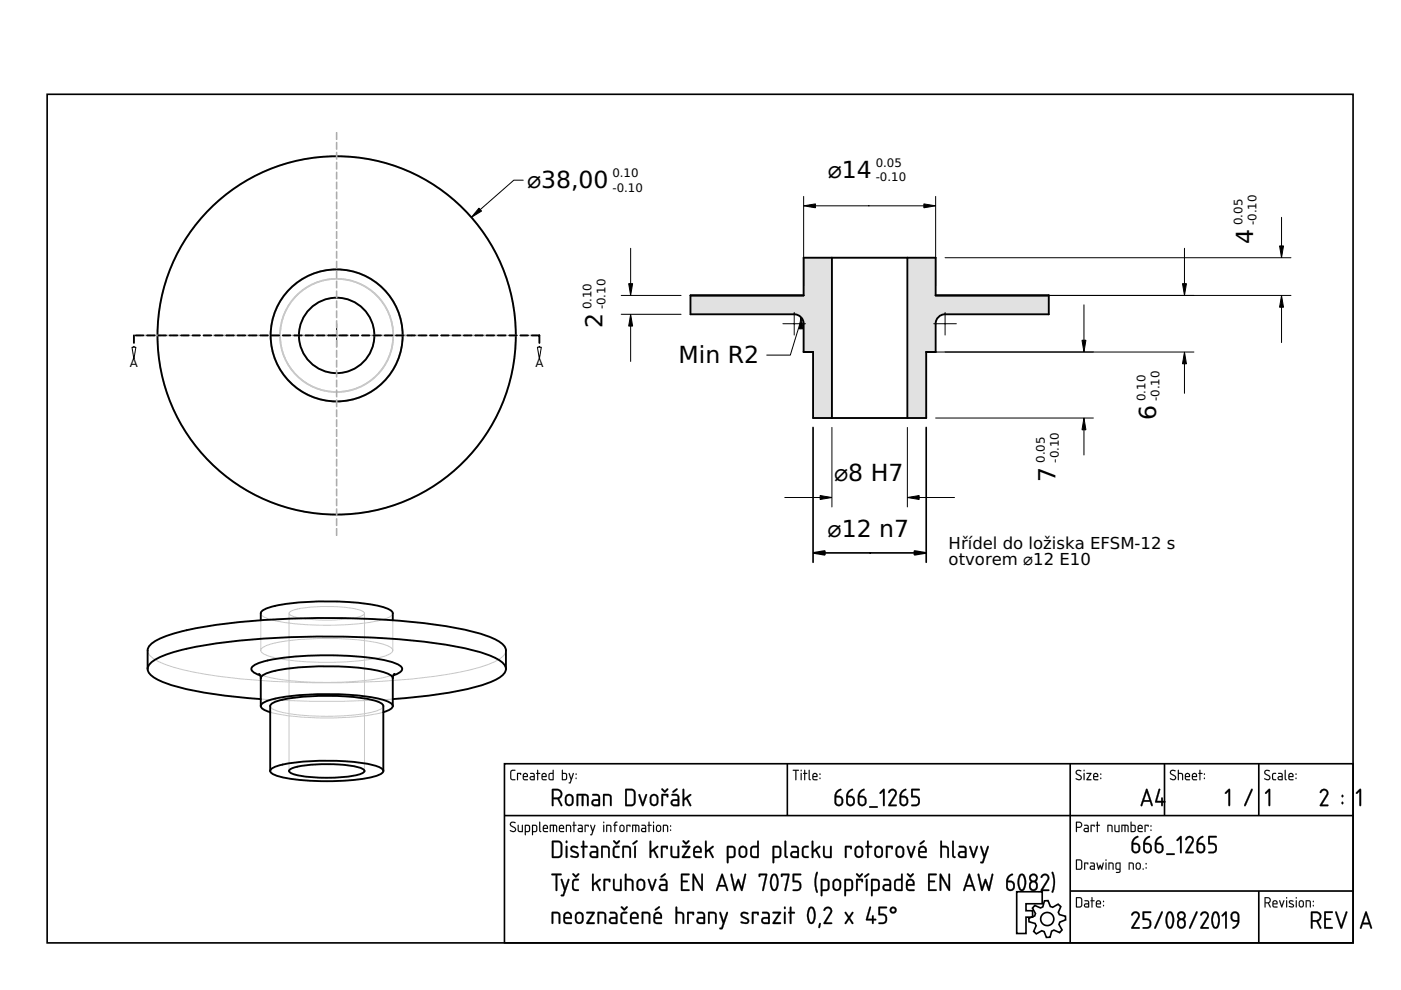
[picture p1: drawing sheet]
<svg xmlns="http://www.w3.org/2000/svg" width="297mm" height="210mm" viewBox="0 0 297 210" stroke-linecap="round" stroke-linejoin="round" font-family="sans-serif">
<defs><g id="words">
<g font-size="5">
<text x="111.7" y="39.9">⌀38,00</text>
<text x="175.5" y="37.6">⌀14</text>
<text x="265.7" y="51.7" transform="rotate(-90 265.7 51.7)">4</text>
<text x="127.7" y="69.6" transform="rotate(-90 127.7 69.6)">2</text>
<text x="143.9" y="77">Min R2</text>
<text x="245.1" y="89" transform="rotate(-90 245.1 89)">6</text>
<text x="176.8" y="102">⌀8 H7</text>
<text x="223.8" y="102.1" transform="rotate(-90 223.8 102.1)">7</text>
<text x="175.5" y="113.8">⌀12 n7</text>
</g>
<g font-size="3.5">
<text x="201.1" y="116.5">Hřídel do ložiska EFSM-12 s</text>
<text x="201.1" y="119.9">otvorem ⌀12 E10</text>
</g>
<g font-size="2.5">
<text x="185.7" y="35.3">0.05</text>
<text x="129.8" y="37.6">0.10</text>
<text x="129.8" y="40.6">-0.10</text>
<text x="185.7" y="38.3">-0.10</text>
<text x="263.4" y="47.7" transform="rotate(-90 263.4 47.7)">0.05</text>
<text x="266.4" y="47.7" transform="rotate(-90 266.4 47.7)">-0.10</text>
<text x="125.4" y="65.6" transform="rotate(-90 125.4 65.6)">0.10</text>
<text x="128.4" y="65.6" transform="rotate(-90 128.4 65.6)">-0.10</text>
<text x="27.5" y="77.9">A</text>
<text x="113.5" y="77.9">A</text>
<text x="242.8" y="85" transform="rotate(-90 242.8 85)">0.10</text>
<text x="245.8" y="85" transform="rotate(-90 245.8 85)">-0.10</text>
<text x="221.5" y="98.1" transform="rotate(-90 221.5 98.1)">0.05</text>
<text x="224.5" y="98.1" transform="rotate(-90 224.5 98.1)">-0.10</text>
</g>
</g></defs>
<g fill="none" stroke="#000" stroke-width=".35">
<path d="M10 20h276.9v179.9h-276.9zM107 161.9h179.9v38h-179.9zM107 172.9h179.9M166.9 161.9v11M226.9 161.9v38M246.9 161.9v11M266.9 161.9v11M215.6 189.1h5.4v2.5h-3.5v1.5h1.4v1.4h-1.4v3.4h-1.9zM219.4 192l1.2 .5 .5-.2 .3-1.3h.8l.5 1.2 .5 .2 1.1-.7 .6 .5-.5 1.2 .2 .5 1.3 .4v.7l-1.2 .5-.2 .5 .7 1.2-.5 .5-1.2-.5-.5 .2-.4 1.3-.7 .1-.5-1.3-.5-.2-1.2 .7-.5-.5 .5-1.2-.2-.5-1.3-.4-.1-.7 1.3-.5 .1-.5-.6-1.2zM226.9 188.9h60M266.9 188.9v11"/>
<circle cx="222" cy="194.9" r="1.4"/>
</g>
<g fill="#000">
<path d="M108.2 174.4a.7 .7 0 0 1 1.1 .1h-.1a.48 .48 0 0 0-.5-.1 .48 .48 0 0 0-.3 .5l1 .8-.1 .6a.76 .76 0 0 1-1.2-.3l.9 .2 .2-.3-1.1-.9zM108.3 174.4l-.2 .6 .9 .5a.37 .37 0 0 1 .2 .6 .37 .37 0 0 1-.5 .1l-.5-.2v.2a.67 .67 0 0 0 .8 .2 .67 .67 0 0 0 .4-.7l-1.1-.9 .2-.4 .7 .1 .1-.1-.7-.2zM109.8 174.9l.2 .1v1.1l.6 .1v-1.2l.2-.1v1.5h-.6l-.3-.1zM109.8 174.9l.1 1.4 .9 .1v-1.5l-.1 .1v1.2h-.5l-.2-.1v-1.1zM111.5 175.1v1.1h.5l.1-1zM111.5 175.1l.7 .1-.1 1h-.6zM111.3 174.9h.8l.3 .4-.1 1-.8 .1-.1 .7-.1-.1zM111.3 174.9v2.1h.2v-.6h.5a.94 .94 0 0 0 .3-1.4zM113 175.1v1.1h.6v-1zM113 175.1l.7 .1-.1 1h-.6zM112.8 174.9h.9l.2 .4-.1 1-.8 .1-.1 .7-.1-.1zM112.8 174.9v2.1h.2v-.6h.5a.94 .94 0 0 0 .3-1.4zM114.3 174.2l.2 .1v1.7l.3 .3-.2 .1-.3-.3zM114.4 174.3l-.1 1.8 .1 .2 .2 .1-.1-2.1zM115.4 175.2l-.1 .3h.7l-.2-.4zM115.4 175.2a.36 .36 0 0 1 .4-.1 .36 .36 0 0 1 .2 .5h-.7zM115.3 175a.55 .55 0 0 1 .7 0 .55 .55 0 0 1 .1 .8l-.8-.1 .1 .4 .8 .2-.7 .1a.92 .92 0 0 1-.2-1.4zM115.3 175l-.2 .4 .1 .9 1 .1v-.2h-.8l-.1-.3v-.2h.9l-.1-.6-.5-.2zM116.6 174.9l1.4 .1 .1 .3v1.1l-.2-.1-.1-1.1-.3-.1v1.2l-.1 .1-.2-.1v-1.2h-.4v1.2l-.2 .1zM116.6 174.9v1.5l.2-.1v-1.2h.4l.2 1.3v-1.3h.5v1.2l.2 .1a1.36 1.36 0 0 0-.3-1.5zM118.8 175.2l-.1 .3h.7l-.2-.4zM118.8 175.2a.36 .36 0 0 1 .4-.1 .36 .36 0 0 1 .2 .5h-.7zM118.7 175a.56 .56 0 0 1 .7 0 .56 .56 0 0 1 .1 .8l-.8-.1 .1 .4 .8 .2-.7 .1a.92 .92 0 0 1-.2-1.4zM118.7 175l-.2 .4 .1 .9 1 .1v-.2h-.8l-.1-.3v-.2h.9l-.1-.6-.4-.2zM120 174.9h.7l.3 .1 .1 1.4-.2-.1-.1-1.1-.6-.1v1.2l-.2 .1zM120 174.9v1.5l.2-.1v-1.2l.7 .1 .1 1.2 .1-.7a.7 .7 0 0 0-.3-.8 .7 .7 0 0 0-.8 0zM121.6 174.2l.2 .1v.6l.5 .1-.5 .1v1.2l-.1 .1-.1-.1v-1.2l-.3-.1 .3-.1zM121.6 174.2v.7l-.2 .1 .2 .1 .1 1.3 .1-1.3 .4-.1-.4-.1v-.6zM122.7 175.8l.1 .4h.5v-.5zM122.7 175.8l.7-.1v.5h-.7zM122.6 174.9h.7l.3 .4-.1 1.1h-.6a.46 .46 0 0 1-.5-.4 .46 .46 0 0 1 .5-.5h.4v-.3l-.7-.1zM122.6 174.9v.1l.7 .2 .1 .4h-.5a.43 .43 0 0 0-.4 .4 .43 .43 0 0 0 .4 .4h.6l.1-1.1-.3-.4zM124 174.9l.8 .1-.1 .3-.1-.2h-.4v1.2l-.1 .1-.2-.1zM124 174.9l.1 1.5 .1-1.3h.4l.1 .2 .1-.3zM125.1 174.9l.3 .1 .3 1 .3-1 .1-.1 .1 .1-.8 2.1-.3-.1 .3-.1 .2-.6zM125.2 174.9l.4 1.4-.2 .6-.3 .1 .3 .1 .8-2.1h-.2l-.3 1-.4-1zM127.9 174.9l.2 .1v1.3l-.1 .1-.1-.1zM127.9 174.9l.1 1.5 .1-1.4zM127.9 174.4a.15 .15 0 0 1 .3 0 .15 .15 0 0 1-.3 0zM127.9 174.2v.3h.2v-.3zM128.5 174.9h.7l.3 .1 .1 1.4-.2-.1-.1-1.1-.6-.1v1.2l-.2 .1zM128.6 174.9v1.5l.1-.1v-1.2l.7 .1 .1 1.2 .1-.7a.7 .7 0 0 0-.2-.8 .7 .7 0 0 0-.8 0zM130.4 174.3l.5-.1v.2l-.4 .1v.4l.4 .1-.4 .1v1.2l-.2 .1-.1-1.3-.2-.1 .2-.1zM130.4 174.3l-.1 .6-.3 .1 .3 .1v1.3l.1-1.3 .5-.1-.5-.1 .1-.3 .4-.2v-.2zM131.6 175.2v.8l.5 .1 .1-.8-.2-.2zM131.6 175.1l.5 .1 .1 .6a.36 .36 0 0 1-.3 .4 .36 .36 0 0 1-.4-.3zM131.5 175a.55 .55 0 0 1 .6-.1 .55 .55 0 0 1 .3 .5l-.1 .8-.2 .2h-.5l-.3-.5v-.7zM131.5 175l-.1 .2-.1 .7a.53 .53 0 0 0 .6 .5 .53 .53 0 0 0 .5-.5l-.2-.9-.4-.1zM132.8 174.9l.9 .1-.1 .3-.1-.2h-.5v1.2l-.1 .1-.1-.1zM132.8 174.9l.1 1.5 .1-1.3h.5l.1 .2 .1-.3zM134 174.9l1.4 .1 .2 .3-.1 1.1-.2-.1v-1.1l-.4-.1v1.2l-.1 .1-.1-.1v-1.2h-.5v1.2l-.2 .1zM134.1 174.9l-.1 1.5 .2-.1v-1.2h.5l.1 1.3 .1-1.3h.4l.1 1.2 .1 .1a1.36 1.36 0 0 0-.2-1.5zM136.2 175.8l.1 .4h.5v-.5zM136.2 175.8l.6-.1v.5h-.6zM136 174.9h.8l.2 .4v1.1h-.7a.46 .46 0 0 1-.4-.4 .46 .46 0 0 1 .4-.5h.5v-.3l-.8-.1zM136 174.9v.1l.8 .2v.4h-.5a.43 .43 0 0 0-.4 .4 .43 .43 0 0 0 .4 .4h.7v-1.1l-.3-.4zM137.5 174.2l.2 .1v.6l.5 .1-.5 .1v1.2l-.1 .1-.1-.1v-1.2l-.2-.1 .2-.1zM137.5 174.2v.7l-.2 .1 .2 .1 .1 1.3 .1-1.3 .4-.1-.4-.1v-.6zM138.5 174.9l.2 .1v1.3l-.1 .1-.2-.1zM138.5 174.9l.1 1.5 .1-1.4zM138.4 174.4a.15 .15 0 0 1 .3 0 .15 .15 0 0 1-.3 0zM138.5 174.2v.3h.1v-.3zM139.4 175.2l-.1 .8 .5 .1 .1-.8-.2-.2zM139.4 175.1l.5 .1 .1 .6a.36 .36 0 0 1-.4 .4 .36 .36 0 0 1-.3-.3zM139.3 175a.55 .55 0 0 1 .6-.1 .55 .55 0 0 1 .3 .5l-.1 .8-.3 .2h-.4l-.3-.5v-.7zM139.3 175l-.2 .2v.7a.53 .53 0 0 0 .5 .5 .53 .53 0 0 0 .6-.5l-.2-.9-.4-.1zM140.6 174.9h.6l.4 .1v1.4l-.2-.1v-1.1l-.6-.1v1.2l-.2 .1zM140.6 174.9v1.5l.1-.1v-1.2l.7 .1 .2 1.2v-.7a.7 .7 0 0 0-.2-.8 .7 .7 0 0 0-.8 0zM142.1 175.9h.2v.3l-.2-.1zM142.1 175.9v.2h.1v-.2zM142.1 175h.2v.3h-.2zM142.1 175v.2h.2v-.2z"/>
<path d="M108.3 174.4a.64 .64 0 0 1 1 .1h-.1a.49 .49 0 0 0-.6-.1 .49 .49 0 0 0-.2 .5l.7 .5a.6 .6 0 0 1 .2 .8 .6 .6 0 0 1-.9 .1l-.3-.1 .1-.2a.51 .51 0 0 0 .6 .2 .51 .51 0 0 0 .4-.5l-1-.6-.1-.3zM109.8 174.9l.2 .1v1.1l.2 .1h.5v-1.2l.1-.1v1.5l-.9-.1zM111.5 175.1v1.1h.5l.2-1zM111.3 174.9a.77 .77 0 0 1 .9 .1 .77 .77 0 0 1 .2 .9l-.3 .5h-.6v.7h-.2zM113 175.1v1.1h.6l.1-1zM112.8 174.9a.77 .77 0 0 1 1 .1 .77 .77 0 0 1 .1 .9l-.2 .5h-.7v.7h-.2zM114.3 174.2l.2 .1v1.7l.3 .3-.2 .1-.3-.3zM115.4 175.2l-.1 .3h.7l-.2-.4zM115.3 175a.55 .55 0 0 1 .7 0 .55 .55 0 0 1 .1 .7h-.8l.1 .5 .8 .1-.7 .1a.91 .91 0 0 1-.2-1.4zM116.6 174.9h1.2a1.25 1.25 0 0 1 .2 1.5l-.1-1.2-.2-.1h-.2l-.1 1.3-.2-.1v-1.2h-.4v1.2l-.2 .1zM118.8 175.2l-.1 .3h.7l-.2-.4zM118.7 175a.55 .55 0 0 1 .7 0 .55 .55 0 0 1 .1 .7h-.8l.1 .5 .8 .1-.7 .1a.91 .91 0 0 1-.2-1.4zM120 174.9a.71 .71 0 0 1 .8 0 .71 .71 0 0 1 .3 .8l-.1 .7-.1-1.2-.7-.1v1.2l-.2 .1zM121.6 174.2l.2 .1v.6l.4 .1-.4 .1-.1 1.3-.1-1.3-.2-.1 .2-.1zM122.7 175.8l.1 .4h.5v-.5zM122.6 174.9h.7l.3 .4-.1 1.1h-.6a.44 .44 0 0 1-.4-.4 .44 .44 0 0 1 .4-.5h.4v-.3l-.7-.1zM124 174.9l.8 .1-.1 .3-.1-.2h-.4l-.1 1.3zM125.2 174.9l.1 .1 .4 1 .3-1h.2l-.8 2.1-.3-.1 .3-.1 .2-.6zM127.9 174.9l.2 .1-.1 1.4zM127.9 174.4a.15 .15 0 0 1 .3 0 .15 .15 0 0 1-.3 0zM128.5 174.9a.71 .71 0 0 1 .9 0 .71 .71 0 0 1 .2 .8l-.1 .7-.1-1.2-.7-.1v1.2l-.2 .1zM130.4 174.3l.5-.1v.2l-.4 .2v.3l.4 .1-.4 .1-.2 1.3-.1-1.3-.2-.1 .2-.1zM131.6 175.2l-.1 .7a.34 .34 0 0 0 .4 .3 .34 .34 0 0 0 .3-.4l-.1-.6zM131.5 175l.6-.1a.93 .93 0 0 1 0 1.5h-.4a.96 .96 0 0 1-.2-1.4zM132.8 174.9l.9 .1-.1 .3-.1-.2h-.5l-.1 1.3zM134.1 174.9h1.2a1.25 1.25 0 0 1 .2 1.5l-.2-1.2-.2-.1h-.2l-.1 1.3-.1-.1v-1.2h-.5v1.2l-.2 .1zM136.2 175.8l.1 .4h.5v-.5zM136 174.9h.7l.3 .4v1.1h-.7a.44 .44 0 0 1-.4-.4 .44 .44 0 0 1 .4-.5h.5v-.3l-.8-.1zM137.5 174.2l.2 .1v.6l.5 .1-.5 .1-.1 1.3-.1-1.3-.2-.1 .2-.1zM138.5 174.9l.2 .1-.1 1.4zM138.4 174.4a.15 .15 0 0 1 .3 0 .15 .15 0 0 1-.3 0zM139.4 175.2l-.1 .7a.34 .34 0 0 0 .3 .3 .34 .34 0 0 0 .4-.4l-.1-.6zM139.3 175l.6-.1a.93 .93 0 0 1-.1 1.5h-.4a.96 .96 0 0 1-.1-1.4zM140.6 174.9a.71 .71 0 0 1 .8 0 .71 .71 0 0 1 .3 .8l-.1 .7-.2-1.2-.6-.1v1.2l-.2 .1zM142.1 175.9h.2v.2h-.2zM142.1 175h.2v.3h-.2z"/>
<path d="M108.3 163.4l.9-.2v.2l-.6 .1-.2 .1v1.3l.2 .3h.6l.1 .2h-.8l-.3-.3v-1.4zM109.6 163.9l.9 .1-.1 .3-.1-.2h-.5l-.1 1.3zM111.1 164.2v.3h.6l-.2-.4zM111 164a.55 .55 0 0 1 .8 0 .55 .55 0 0 1 0 .8h-.7l.1 .4 .7 .1-.6 .1a.91 .91 0 0 1-.3-1.4zM112.6 164.8v.4h.6v-.4zM112.4 163.9h.7l.3 .4-.1 1.1h-.6a.44 .44 0 0 1-.4-.4 .44 .44 0 0 1 .4-.5h.5l-.1-.3-.7-.1zM113.9 163.2l.2 .1v.6l.4 .1-.4 .1-.1 1.3-.1-1.3-.2-.1 .2-.1zM115.1 164.2l-.1 .3h.7l-.2-.4zM115 164a.55 .55 0 0 1 .7 0 .55 .55 0 0 1 .1 .8h-.8l.1 .4 .8 .1-.7 .1a.91 .91 0 0 1-.2-1.4zM116.6 164.1l-.1 .1a.63 .63 0 0 0 0 .7 .63 .63 0 0 0 .7 .3v-1.1zM116.4 164l.8-.1v-.6l.2-.1v2.2h-.8l-.3-.2zM119.3 164.1v1.1h.5a.78 .78 0 0 0 .2-1zM119.2 163.2l.1 .1v.6h.7l.2 .3v.8l-.2 .4-.9-.1zM120.6 163.9l.2 .1 .3 1 .4-1h.2l-.8 2.1-.3-.1 .2-.1 .2-.6zM122.1 164.9h.1v.2h-.1zM122.1 164h.1v.3h-.1z"/>
<path d="M108.3 163.3l1-.1v.2l-.7 .1-.2 .1v1.3l.1 .2 .8 .1v.2h-.8l-.3-.3v-1.4zM108.4 163.4l-.2 .3v1.4l.3 .3h.7v-.2h-.6l-.2-.3v-1.3l.2-.2h.6v-.2zM109.6 163.9l.9 .1-.1 .3-.1-.2h-.5v1.2l-.1 .1-.1-.1zM109.7 163.9v1.5l.1-1.3h.5l.1 .2 .1-.3zM111.1 164.2v.3h.6l-.2-.4zM111.1 164.2a.36 .36 0 0 1 .5-.1 .36 .36 0 0 1 .1 .5h-.7zM111 164a.55 .55 0 0 1 .8 0 .55 .55 0 0 1 0 .8h-.7v.3l.9 .2-.7 .1a.92 .92 0 0 1-.3-1.4zM111 164l-.2 .4 .2 .9 .9 .1v-.1l-.8-.1-.1-.3v-.2h.9l-.1-.6-.4-.2zM112.6 164.8v.4h.6v-.4zM112.5 164.8l.7-.1v.5h-.6zM112.4 163.9h.7l.3 .4v1.1h-.7a.46 .46 0 0 1-.4-.4 .46 .46 0 0 1 .4-.5h.5l-.1-.3-.7-.1zM112.4 163.9v.2l.8 .1v.4h-.5a.43 .43 0 0 0-.4 .4 .43 .43 0 0 0 .4 .4h.6l.1-1.1-.3-.4zM113.9 163.2l.2 .1v.6l.5 .1-.5 .1v1.2l-.1 .1-.1-.1v-1.2l-.3-.1 .3-.1zM113.9 163.3v.6l-.2 .1 .2 .1 .1 1.3 .1-1.3 .4-.1-.4-.1v-.6zM115.1 164.2l-.1 .3h.7l-.2-.4zM115.1 164.2a.36 .36 0 0 1 .4-.1 .36 .36 0 0 1 .2 .5h-.7zM115 164a.55 .55 0 0 1 .8 0 .55 .55 0 0 1 0 .8h-.8l.1 .3 .8 .2-.7 .1a.92 .92 0 0 1-.2-1.4zM115 164l-.2 .4 .1 .9 1 .1v-.1l-.8-.1-.1-.3v-.2h.9l-.1-.6-.4-.2zM116.6 164.1l-.1 1 .7 .1v-1.1zM116.6 164.1h.6v1.1h-.3a.65 .65 0 0 1-.3-1.1zM116.4 164l.8-.1v-.6l.2-.1v2.2h-.8l-.3-.2zM116.4 164l-.1 1.2 .3 .2h.7l.1-2.1h-.2v.6zM119.3 164.1v1.1h.5a.76 .76 0 0 0 0-1.1zM119.3 164.1h.5a.73 .73 0 0 1 .2 1l-.7 .1zM119.1 163.2l.3 .1-.1 .6h.7l.2 .3v1l-.2 .2-.9-.1zM119.2 163.2l-.1 2.1 .9 .1 .2-.4v-.8l-.2-.3h-.7v-.6zM120.6 163.9l.2 .1 .3 1 .3-1 .2-.1 .1 .1-.8 2.1-.3-.1 .2-.1 .2-.6zM120.6 163.9l.4 1.4-.2 .6-.2 .1 .3 .1 .8-2.1h-.2l-.4 1-.3-1zM122 164.9h.2v.3h-.2zM122.1 164.9v.2h.1v-.2zM122 164h.2v.3h-.2zM122.1 164v.2l.1 .1v-.3z"/>
<path d="M117.4 167.6v1.5a1.06 1.06 0 0 0 1.5-.8l-.1-.3-.5-.4zM117.1 167.3h.1a1.71 1.71 0 0 1 1.8 .4 1.12 1.12 0 0 1-.5 1.7l.7 1.2v.3l-.3-.1-.7-1.3h-.8v1.2l-.1 .2h-.2zM120.3 168.8l-.2 .3v.9a.57 .57 0 0 0 .6 .6 .57 .57 0 0 0 .6-.7l-.1-.8-.1-.3-.4-.1zM120.1 168.5a.92 .92 0 0 1 1.5 .7 1.51 1.51 0 0 1-.3 1.5 .92 .92 0 0 1-1 .1 .92 .92 0 0 1-.5-.8v-1zM122.3 168.4l1.7-.1a.84 .84 0 0 1 .8 1.2v1.2l-.2 .2-.1-.2-.1-1.8-.2-.2h-.5v2v.2h-.3l-.1-2.2h-.7v2l-.1 .2h-.2zM125.8 169.9v.4l.2 .2 .9 .1v-.8zM125.6 168.4h1.1l.5 .5v1.9l-.2 .1h-.9a.74 .74 0 0 1-.7-.7 .74 .74 0 0 1 .7-.8h.8l-.1-.5-.2-.2-1-.1zM127.9 168.4a1.44 1.44 0 0 1 1.8 .5v1.8l-.2 .2-.2-.2v-1.8l-.3-.2h-.8v2l-.2 .2a3.9 3.9 0 0 1-.1-2.5zM132.9 167.6v3l1.2-.1 .3-.5v-2l-.4-.4zM132.6 167.3h1.5l.6 .6v2.4l-.6 .6h-1.5zM135.4 168.4l.3 .1 .6 1.7 .5-1.7 .2-.1 .2 .1-.7 2.3-.2 .1-.2-.1zM138.3 168.8l-.2 .3v.9a.57 .57 0 0 0 .6 .6 .57 .57 0 0 0 .5-.7v-.8l-.1-.3-.4-.1zM138.1 168.5a.92 .92 0 0 1 1.5 .7 1.51 1.51 0 0 1-.3 1.5 .92 .92 0 0 1-1 .1 .92 .92 0 0 1-.5-.8v-1zM140.3 167.2h.2l.5 .4 .4-.4 .3 .1-.7 .8-.7-.6zM140.3 168.4l1.2-.1 .2 .2-.2 .6-.1-.1-.1-.3h-.7v2l-.2 .2a3.9 3.9 0 0 1-.1-2.5zM142.7 167.7l.7-.5h.2v.2l-.8 .7-.2-.1zM142.6 169.9v.4l.2 .2 .9 .1v-.8zM142.4 168.4h1.1l.5 .5v1.9l-.2 .1h-.9a.74 .74 0 0 1-.7-.7 .74 .74 0 0 1 .7-.8h.8l-.1-.5-.2-.2-1-.1zM144.8 167.3h.2l.1 .1v1.9l1.1-.9h.3v.3l-.7 .5 .7 1.5v.2l-.3-.1-.7-1.4-.4 .3-.1 1.2h-.2z"/>
<path d="M117.4 167.6v1.5l.9-.1 .4-.1a.74 .74 0 0 0 .1-.8 .74 .74 0 0 0-.6-.5zM117.3 167.6h1l.4 .2a.8 .8 0 0 1 0 1.1 .8 .8 0 0 1-1 .2h-.4zM117 167.3l.2-.1a1.67 1.67 0 0 1 1.9 .6 1.12 1.12 0 0 1-.6 1.6l.7 1.2v.3l-.4-.1-.6-1.3h-.8v1.2l-.1 .2h-.3zM117.1 167.3l-.1 3.4 .2 .2 .1-.2v-1.3h.9l.7 1.4 .3 .1v-.3l-.7-1.2 .6-.5 .1-.6-.2-.6a1.71 1.71 0 0 0-1.9-.4zM120.3 168.8l-.1 .3-.1 .9a.58 .58 0 0 0 .9 .5l.2-.6v-.9l-.5-.3zM120.3 168.8l.4-.1 .4 .1 .2 .3v.8a.59 .59 0 0 1-.6 .7 .59 .59 0 0 1-.6-.6v-.9zM120.1 168.5a.92 .92 0 0 1 1-.1 .92 .92 0 0 1 .5 .8 1.53 1.53 0 0 1-.3 1.5l-.6 .2-.6-.2a1.81 1.81 0 0 1 0-2.2zM120.1 168.6l-.3 .6a1.4 1.4 0 0 0 .5 1.6 .89 .89 0 0 0 1.3-.8l-.1-1-.2-.4-.6-.2zM122.3 168.3h1.7l.6 .2a3 3 0 0 1 .2 2.4h-.3l-.1-.2-.1-1.9-.6-.1v2l-.2 .2-.2-.2v-2h-.7v2v.2h-.3zM122.3 168.4v2.5l.3-.2v-2h.8v2.1h.2l.1-.1v-2h.5l.3 .2v1.8l.1 .2 .2-.2v-1.2a.81 .81 0 0 0-.8-1.1zM125.9 169.9l-.1 .4 .2 .2 .9 .1v-.8zM125.8 169.9l1.1-.1v.8l-1.1-.1-.1-.3zM125.6 168.4l1.1-.1 .5 .6v1.9l-.2 .2h-.9a.77 .77 0 0 1-.8-.8 .77 .77 0 0 1 .8-.8h.8l-.1-.5-.2-.2h-1zM125.6 168.4v.2l1 .1 .2 .2 .1 .6h-.8a.72 .72 0 0 0-.7 .7 .72 .72 0 0 0 .7 .7l1.1-.1v-1.9l-.5-.5zM127.9 168.4l1.1-.1 .5 .3a3.5 3.5 0 0 1 .2 2.3h-.3l-.1-.2-.1-1.9-1-.1v2v.2h-.3zM127.9 168.4v2.4l.3-.1v-2h.8l.3 .2 .1 1.8 .1 .2 .2-.2v-1.3a.8 .8 0 0 0-.7-1zM132.9 167.6v3l1.2-.1 .3-.5-.1-2-.3-.4zM132.9 167.6h1.1l.3 .3v2.4a1.67 1.67 0 0 1-1.4 .3zM132.6 167.3l1.5-.1 .4 .3 .2 .4v2.4l-.6 .6h-1.5zM132.6 167.3v3.6h1.5l.6-.6v-2.4l-.6-.6zM135.4 168.4l.3 .1 .6 1.7 .5-1.7 .2-.2 .2 .2-.7 2.3-.2 .2-.2-.2-.7-2.2zM135.4 168.4l.7 2.4 .2 .1 .9-2.4-.2-.1-.1 .1-.6 1.8-.6-1.8zM138.3 168.8l-.1 .3-.1 .9a.58 .58 0 0 0 .9 .5l.2-.6-.1-.9-.4-.3zM138.3 168.8l.4-.1 .4 .1 .1 .3 .1 .8a.59 .59 0 0 1-.6 .7 .59 .59 0 0 1-.6-.6v-.9zM138.1 168.5a.94 .94 0 0 1 1.5 .7 1.53 1.53 0 0 1-.3 1.5l-.6 .2-.7-.2a1.81 1.81 0 0 1 .1-2.2zM138.1 168.6l-.3 .6a1.4 1.4 0 0 0 .4 1.6 .89 .89 0 0 0 1.4-.8l-.1-1-.2-.4-.7-.2zM140.3 167.2h.2l.5 .4 .4-.4 .3 .1-.7 .8-.7-.6zM140.3 167.2v.3l.7 .6 .7-.8-.3-.1-.4 .5-.5-.5zM140.3 168.4l1.2-.1 .2 .2v.5l-.2 .1-.1-.1-.1-.3h-.7v2l-.2 .2-.2-.2zM140.3 168.4a4.3 4.3 0 0 0 .1 2.5l.2-.2v-2h.8l.1 .3 .2-.5-.2-.1zM142.6 167.7l.8-.5h.2l.1 .2-.9 .7-.2-.1zM142.7 167.8l-.1 .2h.3l.7-.6v-.2h-.2zM142.7 169.9l-.1 .4 .2 .2 .9 .1v-.8zM142.6 169.9l1.1-.1v.8l-1.1-.1-.1-.3zM142.4 168.4l1.1-.1 .5 .6v1.9l-.2 .2h-.9a.77 .77 0 0 1-.7-.8 .77 .77 0 0 1 .7-.8h.8l-.1-.5-.2-.2h-1zM142.4 168.4v.2l1 .1 .3 .2v.6h-.8a.72 .72 0 0 0-.7 .7 .72 .72 0 0 0 .7 .7l1.1-.1v-1.9l-.5-.5zM144.7 167.3h.3l.1 .1v1.9l1.1-.9h.3v.3l-.7 .5 .7 1.4v.3l-.3-.1-.7-1.4-.4 .3-.1 1.2h-.3zM144.8 167.3v3.6l.3-.2v-1l.4-.3 .7 1.4 .3 .1-.8-1.7 .8-.5v-.3h-.3l-1.2 .9v-1.9z"/>
<path d="M168.1 163.2h1.2l.1 .1-.6 .1 .1 1.9-.2 .1-.1-.1v-1.9h-.5zM168.1 163.2v.2h.5l.1 2 .1-2 .6-.1zM169.8 163.9l.2 .1v1.3l-.1 .1-.2-.1zM169.8 163.9l.1 1.5 .1-1.4zM169.7 163.4a.15 .15 0 0 1 .3 0 .15 .15 0 0 1-.3 0zM169.8 163.2v.3h.1v-.3zM170.5 163.2l.2 .1v.6l.5 .1-.5 .1v1.2l-.1 .1-.1-.1v-1.2l-.2-.1 .2-.1zM170.5 163.3v.6l-.2 .1 .2 .1 .1 1.3 .1-1.3 .4-.1-.4-.1v-.6zM171.5 163.2l.2 .1v1.7l.2 .3-.1 .1-.4-.3zM171.5 163.3v1.8v.2l.3 .1-.1-2.1zM172.5 164.2l-.1 .3h.7l-.2-.4zM172.5 164.2a.36 .36 0 0 1 .5-.1 .36 .36 0 0 1 .1 .5h-.7zM172.4 164a.55 .55 0 0 1 .8 0 .55 .55 0 0 1 0 .8h-.8l.1 .3 .8 .2-.6 .1a.92 .92 0 0 1-.3-1.4zM172.4 164l-.2 .4 .2 .9 .9 .1v-.1l-.8-.1-.1-.3v-.2h.9l-.1-.6-.4-.2zM173.8 164.9h.1v.3h-.1zM173.8 164.9v.2h.1v-.2zM173.8 164h.1l.1 .3h-.2zM173.8 164v.2l.1 .1v-.3z"/>
<path d="M168.1 163.2l1.3 .1-.6 .1-.1 2-.1-2h-.5zM169.8 163.9l.2 .1-.1 1.4zM169.8 163.4a.14 .14 0 0 1 .2 0 .14 .14 0 0 1-.2 0zM170.5 163.2l.2 .1v.6l.5 .1-.5 .1-.1 1.3-.1-1.3-.2-.1 .2-.1zM171.5 163.2l.2 .1v1.7l.2 .3-.1 .1-.3-.3zM172.5 164.2l-.1 .3h.7l-.2-.4zM172.4 164a.55 .55 0 0 1 .8 0 .55 .55 0 0 1 0 .8h-.8l.1 .4 .8 .1-.6 .1a.91 .91 0 0 1-.3-1.4zM173.8 164.9h.1v.2h-.1zM173.8 164h.1v.3h-.1z"/>
<path d="M177.4 167.8l.7-.5 .3 .1a1.88 1.88 0 0 0-1.1 1.3 1.12 1.12 0 0 1 1.5 .9 1.12 1.12 0 0 1-1.2 1.3l-.6-.4-.1-.4a2.91 2.91 0 0 1 .3-2.1zM177.3 169.1v1a.57 .57 0 0 0 .6 .5 .57 .57 0 0 0 .5-.6l-.2-.7-.2-.2zM179.8 167.8l.8-.5 .3 .1a1.88 1.88 0 0 0-1.1 1.3 1.12 1.12 0 0 1 1.4 .9 1.12 1.12 0 0 1-1.1 1.3l-.6-.4-.1-.4a2.91 2.91 0 0 1 .2-2.1zM179.8 169.1v1a.57 .57 0 0 0 .5 .5 .57 .57 0 0 0 .6-.6l-.2-.7-.2-.2zM182.3 167.8l.8-.5 .2 .1a1.88 1.88 0 0 0-1 1.3 1.12 1.12 0 0 1 1.4 .9 1.12 1.12 0 0 1-1.2 1.3l-.5-.4-.1-.4a2.91 2.91 0 0 1 .2-2.1zM182.2 169.1v1a.57 .57 0 0 0 .6 .5 .57 .57 0 0 0 .6-.6l-.2-.7-.3-.2zM184.3 171l1.6-.1 .2 .2-.2 .2h-1.4zM187.2 167.3l.2-.1 .2 .2v3.3l-.2 .2-.2-.2v-2.9l-.5 .5-.2-.1zM188.6 167.5a.92 .92 0 0 1 1.2-.1 .92 .92 0 0 1 .2 1.3l-1.2 1.9h1.2h.1v.3h-1.7l-.1-.2 1.4-2.2a.6 .6 0 0 0-.3-.9 .6 .6 0 0 0-.8 .5l-.3-.1zM191.1 167.8l.8-.5 .3 .1a1.88 1.88 0 0 0-1.1 1.3 1.12 1.12 0 0 1 1.5 .9 1.12 1.12 0 0 1-1.2 1.3l-.6-.4-.1-.4a2.91 2.91 0 0 1 .2-2.1zM191.1 169.1v1a.57 .57 0 0 0 .5 .5 .57 .57 0 0 0 .6-.6l-.2-.7-.2-.2zM193.2 167.3l1.6-.1 .2 .2-.2 .2h-1.3v1.1a1.14 1.14 0 0 1 1.5 .8 1.14 1.14 0 0 1-.9 1.4h-.7l-.2-.1 .2-.2h.7a.77 .77 0 0 0 .6-.8 .77 .77 0 0 0-.7-.7l-.8-.1z"/>
<path d="M177.3 167.7l.8-.5 .3 .2-.2 .2a1.46 1.46 0 0 0-.9 1.1h.8l.4 .3a1.4 1.4 0 0 1 0 1.7 .89 .89 0 0 1-1.3 0l-.3-.6a2.94 2.94 0 0 1 .3-2.1zM177.4 167.8l-.2 .2a2.89 2.89 0 0 0-.2 2.1 .93 .93 0 0 0 1.1 .8 .93 .93 0 0 0 .6-1.3 1.12 1.12 0 0 0-1.4-.8l.2-.7 .8-.6v-.2h-.2zM177.3 169.1v1l.2 .4 .4 .1 .4-.2a.84 .84 0 0 0-.4-1.3zM177.3 169.1h.7l.3 .1a.74 .74 0 0 1 .1 1 .74 .74 0 0 1-.9 .3l-.2-.4zM179.8 167.7l.8-.5 .3 .2-.2 .2a1.46 1.46 0 0 0-.9 1.1h.8l.4 .3a1.4 1.4 0 0 1 0 1.7h-.1a.89 .89 0 0 1-1.2 0l-.3-.6a2.94 2.94 0 0 1 .2-2.1zM179.8 167.8l-.1 .2a2.89 2.89 0 0 0-.3 2.1 .93 .93 0 0 0 1.2 .8 .93 .93 0 0 0 .6-1.3 1.12 1.12 0 0 0-1.4-.8l.2-.7 .8-.6v-.2h-.3zM179.8 169.1v1l.2 .4 .3 .1 .4-.2a.84 .84 0 0 0-.4-1.3zM179.7 169.1h.8l.2 .1a.74 .74 0 0 1 .2 1 .74 .74 0 0 1-1 .3l-.2-.4zM182.3 167.7l.8-.5 .3 .2-.2 .2a1.46 1.46 0 0 0-.9 1.1h.8l.4 .3a1.4 1.4 0 0 1-.1 1.7 .89 .89 0 0 1-1.3 0l-.2-.6a2.94 2.94 0 0 1 .2-2.1zM182.3 167.8l-.2 .2a2.89 2.89 0 0 0-.2 2.1 .93 .93 0 0 0 1.2 .8 .93 .93 0 0 0 .6-1.3 1.12 1.12 0 0 0-1.5-.8l.2-.7 .9-.6v-.2h-.3zM182.2 169.1v1l.2 .4 .4 .1 .4-.2a.84 .84 0 0 0-.4-1.3zM182.2 169.1h.8l.2 .1a.74 .74 0 0 1 .2 1 .74 .74 0 0 1-1 .3l-.2-.4zM184.3 171l1.6-.1 .2 .2-.2 .2h-1.4l-.2-.1zM184.3 171l.2 .3h1.4l.2-.2-.2-.1zM187.2 167.3l.2-.1 .2 .2v3.3l-.2 .2-.2-.2v-2.9l-.5 .5-.3-.1zM187.2 167.3l-.7 .9 .3 .1 .4-.5v2.9l.2 .2 .1-.2v-3.3v-.1zM188.6 167.5a.92 .92 0 0 1 1.4 .1l.2 .4-.1 .5-1.3 2.1h1.2h.1v.3h-1.8v-.3l1.4-2.1 .1-.3-.1-.4a.64 .64 0 0 0-1.1 .3l-.3-.1zM188.7 167.4l-.4 .6 .2 .1 .2-.1a.59 .59 0 0 1 .8-.4 .59 .59 0 0 1 .2 .9l-1.4 2.2 .1 .2h1.7l-.1-.3h-1.2l1.2-1.9a.94 .94 0 0 0-.5-1.4zM191.1 167.7l.8-.5 .3 .2-.2 .2a1.46 1.46 0 0 0-.9 1.1h.8l.4 .3a1.4 1.4 0 0 1 0 1.7h-.1a.89 .89 0 0 1-1.2 0l-.3-.6a2.94 2.94 0 0 1 .2-2.1zM191.1 167.8l-.1 .2a2.89 2.89 0 0 0-.3 2.1 .93 .93 0 0 0 1.2 .8 .93 .93 0 0 0 .6-1.3 1.12 1.12 0 0 0-1.4-.8l.2-.7 .8-.6v-.2h-.3zM191.1 169.1v1l.2 .4 .3 .1 .4-.2a.84 .84 0 0 0-.4-1.3zM191 169.1h.8l.2 .1a.74 .74 0 0 1 .2 1 .74 .74 0 0 1-1 .3l-.2-.4zM193.2 167.3l1.6-.1 .3 .2-.3 .2h-1.3v1.1a1.32 1.32 0 0 1 1.4 .4l.2 .9-.3 .7a1.52 1.52 0 0 1-1.6 .2v-.3h.9a.74 .74 0 0 0 .6-.8 .74 .74 0 0 0-.7-.7l-.8-.1zM193.2 167.3v1.7l1.2 .1 .3 .5-.1 .8-.3 .2h-1l.1 .3a1.35 1.35 0 0 0 1.5-.4 1.16 1.16 0 0 0-.1-1.4 1.16 1.16 0 0 0-1.3-.4v-1.1h1.3l.2-.2-.2-.1z"/>
<path d="M228.2 163.4a.7 .7 0 0 1 1 .1v.1a.48 .48 0 0 0-.6-.1 .48 .48 0 0 0-.3 .4l1 .8-.1 .6a.76 .76 0 0 1-1.1-.3l.8 .2 .2-.3-1-.9zM228.2 163.4l-.1 .6 .8 .6a.37 .37 0 0 1 .2 .5 .37 .37 0 0 1-.5 .1l-.4-.2-.1 .2a.67 .67 0 0 0 .8 .2 .67 .67 0 0 0 .4-.7l-1-.9 .1-.4 .8 .1v-.1l-.6-.2zM229.8 163.9l.2 .1v1.3l-.2 .1-.1-.1zM229.8 163.9v1.5l.1-1.4zM229.7 163.4a.15 .15 0 0 1 .3 0 .15 .15 0 0 1-.3 0zM229.8 163.2v.3h.1v-.3zM230.3 163.9h1.1l-.8 1.3h.7l.1 .2h-1.1l.8-1.3h-.7zM230.4 163.9v.2h.7l-.7 1.3h1l-.1-.2h-.7l.8-1.3zM232 164.2v.3h.6l-.1-.4zM232 164.2a.36 .36 0 0 1 .5-.1 .36 .36 0 0 1 .1 .5h-.6zM231.9 164a.55 .55 0 0 1 .8 0 .55 .55 0 0 1 .1 .8h-.8v.3l.9 .2-.7 .1a.92 .92 0 0 1-.3-1.4zM232 164l-.2 .4 .1 .9 .9 .1v-.1l-.7-.1-.1-.3v-.2h.8l-.1-.6-.4-.2zM233.3 164.9h.2v.3h-.2zM233.3 164.9v.2h.2v-.2zM233.3 164h.2v.3h-.2zM233.3 164v.2l.2 .1v-.3z"/>
<path d="M228.2 163.4a.64 .64 0 0 1 1 .1 .49 .49 0 0 0-.6-.1 .49 .49 0 0 0-.3 .6l.7 .4a.6 .6 0 0 1 .3 .8 .6 .6 0 0 1-1 .1l-.2-.1 .1-.2a.51 .51 0 0 0 .6 .2 .51 .51 0 0 0 .3-.5l-.9-.6-.2-.3zM229.8 163.9l.2 .1-.2 1.4zM229.7 163.4a.15 .15 0 0 1 .3 0 .15 .15 0 0 1-.3 0zM230.3 163.9h1.1l-.8 1.3h.7l.1 .2h-1l.7-1.3h-.7zM232 164.2v.3h.6l-.1-.4zM231.9 164a.55 .55 0 0 1 .8 0 .55 .55 0 0 1 .1 .8h-.8l.1 .4 .8 .1-.7 .1a.91 .91 0 0 1-.3-1.4zM233.3 164.9h.2v.2h-.2zM233.3 164h.2v.3h-.2z"/>
<path d="M228.3 174.4v.9h.5a.45 .45 0 0 0 .4-.5 .45 .45 0 0 0-.4-.4zM228.2 174.2h.6a.66 .66 0 0 1 .6 .7 .66 .66 0 0 1-.6 .6h-.5v.8l-.2 .1zM230 175.8l.1 .4h.5v-.5zM229.9 174.9h.7l.2 .4v1.1h-.6a.44 .44 0 0 1-.5-.4 .44 .44 0 0 1 .5-.5h.4v-.3l-.7-.1zM231.3 174.9l.8 .1-.1 .3-.1-.2h-.5l-.1 1.3zM232.6 174.2l.2 .1v.6l.4 .1-.4 .1-.1 1.3-.1-1.3-.3-.1 .3-.1zM234.8 174.9a.71 .71 0 0 1 .9 0 .71 .71 0 0 1 .2 .8l-.1 .7-.1-1.2-.7-.1v1.2l-.2 .1zM236.3 174.9l.2 .1v1.1l.2 .1h.5v-1.2l.1-.1v1.5l-.9-.1zM237.8 174.9h1.2a1.25 1.25 0 0 1 .2 1.5l-.1-1.2-.3-.1h-.2l-.1 1.3-.1-.1v-1.2h-.4v1.2l-.2 .1zM239.9 175.1v1.1h.4a.78 .78 0 0 0 .2-1zM239.7 174.2l.2 .1v.6h.7l.2 .3v.8l-.3 .4-.8-.1zM241.5 175.2l-.1 .3h.7l-.2-.4zM241.4 175a.55 .55 0 0 1 .7 0 .55 .55 0 0 1 .1 .7h-.8l.1 .5 .8 .1-.7 .1a.91 .91 0 0 1-.2-1.4zM242.7 174.9l.9 .1-.1 .3-.2-.2h-.4l-.1 1.3zM243.9 175.9h.2v.2h-.2zM243.9 175h.2v.3h-.2z"/>
<path d="M228.3 174.4v.9h.5a.43 .43 0 0 0 .4-.5 .43 .43 0 0 0-.4-.4zM228.3 174.4h.5a.46 .46 0 0 1 .4 .4 .46 .46 0 0 1-.4 .5h-.5zM228.1 174.2h.9l.3 .2a.67 .67 0 0 1 .1 .7 .67 .67 0 0 1-.6 .5l-.5-.1 .1 .8-.3 .1zM228.2 174.3v2.1l.1-.9a.87 .87 0 0 0 1-.3v.1a.66 .66 0 0 0-.5-1.1zM230 175.8l.1 .4h.5v-.5zM230 175.8l.6-.1v.5h-.6zM229.9 174.9h.7l.3 .4-.1 1.1h-.6a.46 .46 0 0 1-.5-.4 .46 .46 0 0 1 .5-.5h.4v-.3l-.7-.1zM229.9 174.9v.1l.7 .2v.4h-.4a.43 .43 0 0 0-.4 .4 .43 .43 0 0 0 .4 .4h.6v-1.1l-.2-.4zM231.2 174.9l.9 .1-.1 .3-.1-.2h-.5l.1 1.2-.2 .1-.1-.1zM231.3 174.9v1.5l.1-1.3h.5l.1 .2 .1-.3zM232.6 174.2l.2 .1v.6l.4 .1-.4 .1v1.2l-.1 .1-.2-.1 .1-1.2-.3-.1 .3-.1zM232.6 174.2v.7l-.2 .1 .2 .1 .1 1.3 .1-1.3 .4-.1-.4-.1v-.6zM234.8 174.9h.7l.3 .1 .1 1.4-.2-.1-.1-1.1-.6-.1v1.2l-.2 .1zM234.8 174.9v1.5l.2-.1v-1.2l.7 .1 .1 1.2 .1-.7a.7 .7 0 0 0-.3-.8 .7 .7 0 0 0-.8 0zM236.3 174.9l.2 .1v1.1l.6 .1v-1.2l.3-.1v1.5h-.7l-.3-.1zM236.3 174.9l.1 1.4 .9 .1v-1.5l-.1 .1v1.2h-.5l-.2-.1v-1.1zM237.8 174.9l1.4 .1 .1 .3v1.1l-.2-.1-.1-1.1-.4-.1v1.2l-.1 .1-.1-.1v-1.2h-.4v1.2l-.2 .1zM237.8 174.9v1.5l.1-.1v-1.2h.5l.1 1.3 .1-1.3h.4l.1 1.2 .2 .1a1.36 1.36 0 0 0-.3-1.5zM239.9 175.1v1.1h.4a.76 .76 0 0 0 .1-1.1zM239.9 175.1h.5a.73 .73 0 0 1 .2 1l-.7 .1zM239.7 174.2l.2 .1v.6h.7l.2 .2v1.1l-.3 .2-.8-.1zM239.7 174.2v2.1l.8 .1 .3-.4v-.8l-.2-.3h-.7v-.6zM241.5 175.2l-.1 .3h.7l-.2-.4zM241.5 175.2a.36 .36 0 0 1 .4-.1 .36 .36 0 0 1 .2 .5h-.7zM241.4 175a.56 .56 0 0 1 .7 0 .56 .56 0 0 1 .1 .8l-.8-.1 .1 .4 .8 .2-.7 .1a.92 .92 0 0 1-.2-1.4zM241.4 175l-.2 .4 .1 .9 .9 .1v-.2h-.7l-.1-.3v-.2h.8l-.1-.6-.4-.2zM242.7 174.9l.9 .1-.1 .3-.2-.2h-.4v1.2l-.1 .1-.1-.1zM242.7 174.9l.1 1.5 .1-1.3h.5l.1 .2v-.3zM243.9 175.9h.2v.3l-.2-.1zM244 175.9v.2h.1v-.2zM243.9 175h.2v.3h-.2zM244 175v.2h.1v-.2z"/>
<path d="M240.3 177.8l.8-.6 .3 .2a1.88 1.88 0 0 0-1.1 1.3 1.12 1.12 0 0 1 1.4 .9 1.12 1.12 0 0 1-1.1 1.3l-.6-.4-.1-.4a2.91 2.91 0 0 1 .2-2.1zM240.3 179.1v.9a.57 .57 0 0 0 .5 .6 .57 .57 0 0 0 .6-.6l-.2-.8-.2-.1zM242.8 177.8l.8-.6 .2 .2a1.88 1.88 0 0 0-1 1.3 1.12 1.12 0 0 1 1.4 .9 1.12 1.12 0 0 1-1.2 1.3l-.5-.4-.1-.4a2.91 2.91 0 0 1 .2-2.1zM242.7 179.1v.9a.57 .57 0 0 0 .6 .6 .57 .57 0 0 0 .6-.6l-.2-.8-.3-.1zM245.3 177.8l.8-.6 .2 .2a1.88 1.88 0 0 0-1.1 1.3 1.12 1.12 0 0 1 1.5 .9 1.12 1.12 0 0 1-1.2 1.3l-.5-.4-.2-.4a2.91 2.91 0 0 1 .3-2.1zM245.2 179.1v.9a.57 .57 0 0 0 .6 .6 .57 .57 0 0 0 .5-.6l-.1-.8-.3-.1zM247.3 181l1.6-.1 .2 .2-.2 .2h-1.5zM250.2 177.3l.2-.1 .1 .2v3.3l-.1 .2-.2-.2v-2.9l-.5 .5-.3-.1zM251.5 177.5a.92 .92 0 0 1 1.3-.1 .92 .92 0 0 1 .2 1.3l-1.2 1.9h1.1h.2v.3h-1.8v-.3l1.3-2.1a.6 .6 0 0 0-.2-.9 .6 .6 0 0 0-.8 .5l-.3-.1zM254.1 177.8l.8-.6 .2 .2a1.88 1.88 0 0 0-1 1.3 1.12 1.12 0 0 1 1.4 .9 1.12 1.12 0 0 1-1.2 1.3l-.5-.4-.1-.4a2.91 2.91 0 0 1 .2-2.1zM254 179.1v.9a.57 .57 0 0 0 .6 .6 .57 .57 0 0 0 .6-.6l-.2-.8-.2-.1zM256.2 177.3l1.6-.1 .2 .2-.2 .2h-1.3v1.1a1.14 1.14 0 0 1 1.5 .8 1.14 1.14 0 0 1-.9 1.4h-.7l-.2-.1 .2-.2h.6a.77 .77 0 0 0 .7-.8 .77 .77 0 0 0-.7-.7l-.8-.1z"/>
<path d="M240.3 177.7l.8-.5 .3 .2-.2 .2a1.46 1.46 0 0 0-.9 1.1h.8l.4 .3a1.4 1.4 0 0 1 0 1.7h-.1a.89 .89 0 0 1-1.2 0l-.3-.6a2.94 2.94 0 0 1 .2-2.1zM240.3 177.8l-.1 .2a2.89 2.89 0 0 0-.3 2.1 .93 .93 0 0 0 1.2 .8 .93 .93 0 0 0 .6-1.3 1.12 1.12 0 0 0-1.4-.9l.2-.6 .8-.6v-.2h-.3zM240.3 179.1v.9l.2 .4 .3 .2 .4-.2a.84 .84 0 0 0-.4-1.3zM240.2 179.1h.8l.2 .1a.74 .74 0 0 1 .2 1 .74 .74 0 0 1-1 .3l-.2-.5zM242.8 177.7l.8-.5 .3 .2-.2 .2a1.46 1.46 0 0 0-.9 1.1h.8l.4 .3a1.4 1.4 0 0 1-.1 1.7 .89 .89 0 0 1-1.3 0l-.2-.6a2.94 2.94 0 0 1 .2-2.1zM242.8 177.8l-.2 .2a2.89 2.89 0 0 0-.2 2.1 .93 .93 0 0 0 1.2 .8 .93 .93 0 0 0 .6-1.3 1.12 1.12 0 0 0-1.5-.9l.2-.6 .9-.6v-.2h-.3zM242.7 179.1l.1 .9 .1 .4 .4 .2 .4-.2a.84 .84 0 0 0-.4-1.3zM242.7 179.1h.8l.2 .1a.74 .74 0 0 1 .2 1 .74 .74 0 0 1-1 .3l-.2-.5zM245.3 177.7l.8-.5 .2 .2-.1 .2a1.46 1.46 0 0 0-1 1.1h.8l.5 .3a1.4 1.4 0 0 1-.1 1.7 .89 .89 0 0 1-1.3 0l-.3-.6a2.94 2.94 0 0 1 .3-2.1zM245.3 177.8l-.2 .2a2.89 2.89 0 0 0-.2 2.1 .93 .93 0 0 0 1.1 .8 .93 .93 0 0 0 .7-1.3 1.12 1.12 0 0 0-1.5-.9l.2-.6 .9-.6-.1-.2h-.2zM245.2 179.1v.9l.2 .4 .4 .2 .4-.2a.84 .84 0 0 0-.4-1.3zM245.2 179.1h.7l.3 .1a.74 .74 0 0 1 .2 1 .74 .74 0 0 1-1 .3l-.2-.5zM247.3 180.9h1.6l.2 .2-.2 .2h-1.5l-.1-.1zM247.3 181l.1 .2h1.5l.2-.1-.2-.2zM250.2 177.3l.2-.1 .2 .2v3.3l-.2 .2-.2-.2v-2.9l-.5 .5-.3-.1zM250.2 177.3l-.7 .9h.3l.4-.4v2.9l.2 .2 .1-.2v-3.3v-.1zM251.5 177.5a.92 .92 0 0 1 1.4 .1l.2 .3v.6l-1.3 2.1h1.1h.2v.3h-1.8v-.3l1.3-2.1 .1-.4-.1-.3a.64 .64 0 0 0-1 .3l-.3-.1zM251.7 177.4l-.4 .6 .2 .1 .1-.1a.59 .59 0 0 1 .9-.4 .59 .59 0 0 1 .1 .9l-1.3 2.1 .1 .3h1.6l-.1-.3h-1.2l1.3-1.9a.94 .94 0 0 0-.5-1.4zM254.1 177.7l.8-.5 .3 .2-.2 .2a1.46 1.46 0 0 0-.9 1.1h.8l.4 .3a1.4 1.4 0 0 1-.1 1.7 .89 .89 0 0 1-1.3 0l-.2-.6a2.94 2.94 0 0 1 .2-2.1zM254.1 177.8l-.2 .2a2.89 2.89 0 0 0-.2 2.1 .93 .93 0 0 0 1.2 .8 .93 .93 0 0 0 .6-1.3 1.12 1.12 0 0 0-1.5-.9l.2-.6 .9-.6v-.2h-.3zM254 179.1l.1 .9 .1 .4 .4 .2 .4-.2a.84 .84 0 0 0-.4-1.3zM254 179.1h.8l.2 .1a.74 .74 0 0 1 .2 1 .74 .74 0 0 1-1 .3l-.2-.5zM256.2 177.3l1.6-.1 .2 .2-.2 .2h-1.3v1.1a1.32 1.32 0 0 1 1.3 .4l.2 .9-.2 .7a1.52 1.52 0 0 1-1.6 .2v-.3h.8a.74 .74 0 0 0 .6-.8 .74 .74 0 0 0-.6-.7l-.8-.1zM256.2 177.3v1.7l1.2 .1 .3 .5-.2 .8-.3 .2h-1l.2 .3a1.35 1.35 0 0 0 1.5-.4 1.16 1.16 0 0 0-.1-1.4 1.16 1.16 0 0 0-1.3-.4v-1.1h1.3l.2-.2-.2-.1z"/>
<path d="M243 167.3l.3 .1 1.1 3.2-.2 .4-.2-.2-.2-.8h-1.3l-.4 .9h-.2l-.1-.1zM243 167.3l-1.1 3.5 .1 .1 .2-.1 .2-.8h1.4l.4 .9 .2-.2-1.1-3.3zM243.1 168l-.5 1.7h1.1zM243.1 167.9l.6 1.8h-1.2zM245.7 167.2l.3 .1v.1l-.7 2.4h.9v-.5l.2-.2 .2 .2-.1 .5h.4l.2 .2-.2 .2h-.4l.1 .5-.2 .2-.2-.2v-.5h-1.1l-.2-.2zM245.7 167.3l-.8 2.7 .2 .2h1.1v.5l.2 .2 .1-.2v-.6l.6-.1-.2-.2h-.4v-.6l-.2-.1-.1 .7h-.9l.7-2.4-.1-.1z"/>
<path d="M243 167.3l.3 .1 1.1 3.3-.2 .2-.4-.9h-1.3l-.4 .9-.3-.1zM243.1 168l-.5 1.7h1.1zM245.7 167.3h.2l.1 .1-.7 2.4h.9v-.5l.2-.2 .1 .2v.5h.4l.2 .2-.6 .2v.5l-.1 .2-.2-.2v-.5h-1.1l-.2-.2z"/>
<path d="M248.2 163.4a.7 .7 0 0 1 1 .1l-.1 .1a.48 .48 0 0 0-.5-.1 .48 .48 0 0 0-.3 .4l1 .8-.1 .6a.76 .76 0 0 1-1.1-.3l.8 .2 .2-.3-1-.9zM248.2 163.4l-.1 .6 .8 .6a.37 .37 0 0 1 .2 .5 .37 .37 0 0 1-.5 .1l-.5-.2v.2a.67 .67 0 0 0 .8 .2 .67 .67 0 0 0 .4-.7l-1.1-.9 .2-.4 .7 .1 .1-.1-.6-.2zM249.7 163.2h.2v.7h.7l.2 .2v1.3l-.2-.1-.1-1.1-.5-.1v1.2l-.3 .1zM249.8 163.3v2.1l.1-.1v-1.2h.5l.2 .1v1.1l.2 .1v-1.3l-.2-.2h-.7v-.6zM251.5 164.2l-.1 .3h.7l-.2-.4zM251.5 164.2a.36 .36 0 0 1 .4-.1 .36 .36 0 0 1 .2 .5h-.7zM251.4 164a.56 .56 0 0 1 .8 0 .56 .56 0 0 1 0 .8h-.8l.1 .3 .8 .2-.6 .1a.92 .92 0 0 1-.3-1.4zM251.4 164l-.2 .4 .1 .9 1 .1v-.1l-.8-.1-.1-.3v-.2h.9l-.1-.6-.4-.2zM253 164.2l-.1 .3h.7l-.2-.4zM253 164.2a.36 .36 0 0 1 .4-.1 .36 .36 0 0 1 .2 .5h-.7zM252.9 164a.56 .56 0 0 1 .7 0 .56 .56 0 0 1 .1 .8h-.8l.1 .3 .8 .2-.7 .1a.92 .92 0 0 1-.2-1.4zM252.9 164l-.2 .4 .1 .9 1 .1v-.1l-.8-.1-.1-.3v-.2h.9l-.1-.6-.4-.2zM254.3 163.2l.2 .1v.6l.5 .1-.5 .1v1.2l-.1 .1-.1-.1v-1.2l-.2-.1 .2-.1zM254.3 163.3v.6l-.2 .1 .2 .1 .1 1.3 .1-1.3 .4-.1-.4-.1v-.6zM255.3 164.9h.2v.3h-.2zM255.3 164.9v.2h.1v-.2zM255.3 164h.2v.3h-.2zM255.3 164v.2l.1 .1v-.3z"/>
<path d="M248.2 163.4a.64 .64 0 0 1 1 .1h-.1a.49 .49 0 0 0-.5-.1 .49 .49 0 0 0-.3 .6l.7 .4a.6 .6 0 0 1 .2 .8 .6 .6 0 0 1-.9 .1l-.2-.1v-.2a.51 .51 0 0 0 .6 .2 .51 .51 0 0 0 .4-.5l-.9-.6-.2-.3zM249.8 163.2h.1v.7h.7l.2 .2v1.3l-.2-.1v-1.1l-.2-.1h-.5v1.2l-.1 .1zM251.5 164.2l-.1 .3h.7l-.2-.4zM251.4 164a.55 .55 0 0 1 .7 0 .55 .55 0 0 1 .1 .8h-.8l.1 .4 .8 .1-.6 .1a.91 .91 0 0 1-.3-1.4zM253 164.2l-.1 .3h.7l-.2-.4zM252.9 164a.55 .55 0 0 1 .7 0 .55 .55 0 0 1 .1 .8h-.8l.1 .4 .8 .1-.7 .1a.91 .91 0 0 1-.2-1.4zM254.3 163.2l.2 .1v.6l.5 .1-.5 .1-.1 1.3-.1-1.3-.2-.1 .2-.1zM255.3 164.9h.1v.2h-.1zM255.3 164h.1l.1 .3h-.2z"/>
<path d="M260.4 167.3l.2-.1 .2 .2v3.3l-.2 .2-.2-.2 .1-2.9-.5 .5-.3-.1zM260.4 167.3l-.7 .9 .3 .1 .5-.5v2.9l.1 .2 .2-.2v-3.3l-.1-.1zM265.3 167.3h.3v.2l-1.4 3.3-.4 .1v-.3zM265.3 167.3l-1.5 3.6 .3-.1 1.5-3.3-.1-.2zM268.9 167.3l.2-.1 .2 .2v3.3l-.2 .2-.2-.2 .1-2.9-.5 .5-.3-.1zM268.9 167.3l-.7 .9 .3 .1 .5-.5v2.9l.1 .2 .2-.2v-3.3l-.1-.1z"/>
<path d="M260.4 167.3l.2-.1 .2 .2v3.3l-.2 .2-.2-.2v-2.9l-.4 .5-.3-.1zM265.3 167.3h.3v.2l-1.5 3.3-.3 .1v-.3zM268.9 167.3l.2-.1 .2 .2v3.3l-.2 .2-.2-.2v-2.9l-.4 .5-.3-.1z"/>
<path d="M268.2 163.4a.7 .7 0 0 1 1 .1l-.1 .1a.48 .48 0 0 0-.5-.1 .48 .48 0 0 0-.3 .4l1 .8-.1 .6a.76 .76 0 0 1-1.2-.3l.9 .2 .2-.3-1-.9zM268.2 163.4l-.1 .6 .8 .6a.37 .37 0 0 1 .2 .5 .37 .37 0 0 1-.5 .1l-.5-.2v.2a.67 .67 0 0 0 .8 .2 .67 .67 0 0 0 .4-.7l-1.1-.9 .2-.4 .7 .1 .1-.1-.6-.2zM269.8 164l.8-.1v.2l-.6 .1a.64 .64 0 0 0-.1 .7 .64 .64 0 0 0 .7 .3v.2h-.5l-.4-.2zM269.8 164a.83 .83 0 0 0-.1 .9 .83 .83 0 0 0 .8 .5v-.2h-.5a.76 .76 0 0 1 .2-1.1l.3-.1v-.1zM271.2 164.8v.4h.5v-.4zM271.1 164.8l.7-.1v.5h-.7zM271 163.9h.7l.3 .4-.1 1.1h-.6a.46 .46 0 0 1-.5-.4 .46 .46 0 0 1 .5-.5h.4v-.3l-.7-.1zM271 163.9v.2l.7 .1 .1 .4h-.5a.43 .43 0 0 0-.4 .4 .43 .43 0 0 0 .4 .4h.6l.1-1.1-.3-.4zM272.4 163.2l.2 .1v1.7l.2 .3-.1 .1-.3-.3zM272.4 163.3v1.8l.1 .2 .2 .1-.1-2.1zM273.4 164.2v.3h.6l-.1-.4zM273.4 164.2a.36 .36 0 0 1 .5-.1 .36 .36 0 0 1 .1 .5h-.6zM273.3 164a.56 .56 0 0 1 .8 0 .56 .56 0 0 1 .1 .8h-.8v.3l.9 .2-.7 .1a.92 .92 0 0 1-.3-1.4zM273.4 164l-.2 .4 .1 .9 .9 .1v-.1l-.7-.1-.1-.3v-.2h.8l-.1-.6-.4-.2zM274.7 164.9h.2v.3h-.2zM274.7 164.9v.2h.2l-.1-.2zM274.7 164h.2v.3h-.2zM274.7 164v.2l.2 .1v-.3z"/>
<path d="M268.2 163.4a.64 .64 0 0 1 1 .1h-.1a.49 .49 0 0 0-.5-.1 .49 .49 0 0 0-.3 .6l.7 .4a.6 .6 0 0 1 .2 .8 .6 .6 0 0 1-.9 .1l-.2-.1v-.2a.51 .51 0 0 0 .6 .2 .51 .51 0 0 0 .4-.5l-.9-.6-.2-.3zM269.8 164l.7-.1v.2a.44 .44 0 0 0-.5 0 .44 .44 0 0 0-.1 .5v.5l.7 .2a.55 .55 0 0 1-.7 .1 .55 .55 0 0 1-.2-.7zM271.1 164.8l.1 .4h.5v-.4zM271 163.9h.7l.3 .4-.1 1.1h-.6a.44 .44 0 0 1-.4-.4 .44 .44 0 0 1 .4-.5h.4v-.3l-.7-.1zM272.4 163.2l.2 .1v1.7l.2 .3-.1 .1-.3-.3zM273.4 164.2v.3h.6l-.1-.4zM273.3 164a.55 .55 0 0 1 .8 0 .55 .55 0 0 1 .1 .8h-.8l.1 .4 .8 .1-.7 .1a.91 .91 0 0 1-.3-1.4zM274.7 164.9h.2v.2h-.2zM274.7 164h.2v.3h-.2z"/>
<path d="M280.1 167.5a.92 .92 0 0 1 1.2-.1 .92 .92 0 0 1 .2 1.3l-1.2 1.9h1.2h.1v.3h-1.7l-.1-.2 1.4-2.2a.6 .6 0 0 0-.3-.9 .6 .6 0 0 0-.8 .5l-.3-.1zM284.5 170.1h.3v.4h-.3zM284.5 168.6h.3v.4h-.3zM288.2 167.3l.2-.1 .2 .2v3.3l-.2 .2-.2-.2v-2.9l-.5 .5-.2-.1z"/>
<path d="M280.1 167.5a.92 .92 0 0 1 1.4 .1l.2 .4-.1 .5-1.3 2.1h1.2h.1v.3h-1.7l-.1-.3 1.4-2.1 .1-.3-.1-.4a.64 .64 0 0 0-1.1 .3l-.3-.1zM280.2 167.4l-.4 .6 .2 .1 .2-.1a.59 .59 0 0 1 .8-.4 .59 .59 0 0 1 .2 .9l-1.4 2.2 .1 .2h1.7l-.1-.3h-1.2l1.2-1.9a.94 .94 0 0 0-.5-1.4zM284.5 170l.3 .1-.1 .4h-.2zM284.5 170.1v.3h.2v-.3zM284.4 168.8a.26 .26 0 0 1 .5 0 .26 .26 0 0 1-.5 0zM284.5 168.6v.4h.3l-.1-.4zM288.2 167.3l.2-.1 .2 .2v3.3l-.2 .2-.2-.2v-2.9l-.5 .5-.2-.1zM288.2 167.3l-.7 .9 .3 .1 .4-.5v2.9l.2 .2 .1-.2v-3.3v-.1z"/>
<path d="M116.9 185.2h2l.2 .2-.2 .2h-.7v3.1l-.2 .2-.2-.2v-3.1l-.9-.1zM117 185.3v.2l.8 .1v3.1l.2 .2 .1-.2v-3.1h.8l.2-.2-.2-.2zM118.9 186.4l.4 .1 .5 1.7 .6-1.7 .1-.2 .2 .2-1.1 3.4-.2 .2-.5-.1v-.1v-.2h.4l.3-.9zM119 186.4l.6 2.4-.3 .9-.4 .2 .5 .1 .2-.1 1.1-3.4-.2-.1-.1 .1-.6 1.8-.6-1.8zM121.4 185.2l.2-.1 .5 .5 .5-.5 .2 .2-.7 .8-.7-.6zM121.4 185.2v.2l.7 .6 .7-.7-.3-.1-.4 .5-.5-.5zM121.5 186.5a1.11 1.11 0 0 1 1.3 0l-.1 .2a.86 .86 0 0 0-1 .5v1.1l1 .3 .1 .1a1.07 1.07 0 0 1-1.3 0 2.79 2.79 0 0 1 0-2.2zM121.5 186.6l-.2 .3a2.07 2.07 0 0 0 .3 1.9l1 .1 .1-.2-.2-.1-.7-.1a1.97 1.97 0 0 1 0-1.8h.8l.1-.2a1.12 1.12 0 0 0-1.2 .1zM125.6 185.3h.3v.1v1.9l1.1-.9h.3v.3l-.7 .5 .8 1.4-.1 .3-.3-.1-.7-1.4-.4 .3v1.2h-.3zM125.6 185.3v3.5l.3-.1v-1l.4-.3 .7 1.4 .3 .1-.7-1.7 .7-.5v-.3h-.2l-1.2 .9v-1.9zM128 186.4l1.2-.1 .2 .2v.5l-.2 .1-.1-.1v-.3h-.8v2l-.2 .2-.2-.2zM128 186.4a4.3 4.3 0 0 0 .1 2.5l.2-.2v-2h.8l.1 .3 .2-.5-.2-.1zM130 186.4h.3l.1 1.9 .3 .2 .8 .1-.1-2.1 .2-.2 .2 .2v2.4h-1.1l-.6-.2a3.6 3.6 0 0 1-.1-2.3zM130 186.4a3.7 3.7 0 0 0 .2 2.3l.5 .2h1l.1-2.4-.2-.1-.1 .1v2.1h-.8l-.4-.3v-1.7v-.2zM132.5 185.3h.3v1a1.37 1.37 0 0 1 1.3 .2l.2 .6v1.8h-.3l-.1-.2v-1.8l-1-.2v2l-.1 .2h-.3zM132.6 185.3l-.1 3.5 .3-.1v-2h.7l.4 .2 .1 1.8 .3 .1v-1.7l-.2-.5a1.32 1.32 0 0 0-1.3-.2v-1.1zM135.5 186.8l-.1 .3-.1 .9a.58 .58 0 0 0 .9 .4l.2-.5-.1-.9-.4-.3zM135.5 186.8l.4-.1 .4 .1 .1 .3 .1 .8a.59 .59 0 0 1-.6 .7 .59 .59 0 0 1-.6-.6v-.9zM135.3 186.5a.92 .92 0 0 1 .9-.1 .92 .92 0 0 1 .6 .8 1.53 1.53 0 0 1-.3 1.5l-.6 .2-.7-.2a1.81 1.81 0 0 1 .1-2.2zM135.3 186.5l-.3 .7a1.4 1.4 0 0 0 .4 1.6 .89 .89 0 0 0 1.4-.8l-.1-1-.2-.4-.7-.3zM137.4 186.4l.3 .1 .6 1.7 .5-1.7 .2-.2 .2 .2-.7 2.3-.2 .1-.2-.1-.8-2.2zM137.4 186.4l.7 2.4 .2 .1 .9-2.4-.2-.1-.1 .1-.6 1.8-.6-1.8zM140.1 185.7l.8-.6 .2 .1 .1 .2-.9 .7-.2-.1zM140.2 185.7l-.1 .3h.3l.7-.6v-.2h-.2zM140.2 187.9l-.1 .4 .2 .2 .9 .1v-.8zM140.1 187.9l1.1-.1v.8l-1.1-.1-.1-.3zM139.9 186.4l1.1-.1 .5 .6v1.9l-.2 .1h-.9a.77 .77 0 0 1-.8-.7 .77 .77 0 0 1 .8-.8h.8l-.1-.5-.2-.2h-1zM139.9 186.4v.2l1 .1 .2 .2 .1 .6h-.8a.72 .72 0 0 0-.7 .7 .72 .72 0 0 0 .7 .7l1.1-.1v-1.9l-.5-.5zM144.4 185.3l1.8-.1v.3l-.2 .1h-1.3v1.1h1l.2 .2-.2 .2h-1v1.5l1.3-.1 .2 .1v.3h-1.8zM144.4 185.3v3.5h1.7l-.1-.2h-1.3v-1.6h1l.1-.1-.1-.2h-1v-1.1h1.3l.1-.3zM146.8 185.3h.4l1.5 2.7v-2.6v-.1h.3v3.6l-.3-.1-1.5-2.7v2.6l-.1 .2h-.3zM146.9 185.3v3.5l.2-.1v-2.7l1.6 2.8h.3v-3.5l-.3 .1v2.7l-1.5-2.8zM153 185.2l.3 .2 1.1 3.2-.2 .3-.2-.1-.2-.8h-1.4l-.3 .9h-.3v-.2zM153 185.3l-1.2 3.4 .2 .2 .2-.1 .2-.8h1.4l.4 .9 .1-.2-1.1-3.3zM153.1 186l-.6 1.6h1.2zM153.1 185.9l.6 1.8h-1.2zM154.9 185.3l.4 .1 .5 2.7 .5-1.6 .2-.2 .2 .2 .5 1.6 .6-2.7 .4-.1-.8 3.6-.3-.1-.6-1.7-.5 1.7-.3 .1zM154.9 185.3l.7 3.5 .2 .1 .2-.1 .5-1.8 .6 1.7 .3 .2 .7-3.6-.3 .1-.6 2.8-.7-1.8-.2 .1-.5 1.7-.6-2.8zM160.9 185.3l1.6-.1 .2 .2-.7 3.4-.2 .1-.2-.2 .7-3.1h-1.1v.3l-.2 .1-.2-.2zM160.9 185.3v.5l.1 .1 .2-.3h1.1l-.7 3.1 .2 .2 .9-3.5-.2-.1zM164 185.6l-.4 1.3a2.09 2.09 0 0 0 .6 1.6l.2-.1 .2-.6 .1-1.2-.3-.9zM164 185.6h.2a2.19 2.19 0 0 1 .5 1.9l-.2 .9-.5 .2-.3-.5-.1-1 .1-.8zM163.7 185.3l.5-.1 .5 .3 .3 .8 .1 .9a2.11 2.11 0 0 1-.7 1.7h-.5l-.3-.3-.3-1.1v-1.2zM163.8 185.4a2.82 2.82 0 0 0 .2 3.5l.5-.1 .3-.4 .3-.9-.1-1.2a.82 .82 0 0 0-.3-.9 .82 .82 0 0 0-.9 0zM165.6 185.3l1.6-.1 .2 .2-.7 3.4-.2 .1-.2-.2 .7-3.1h-1.1v.3l-.2 .1-.2-.2zM165.6 185.3v.5l.1 .1 .2-.3h1.1l-.7 3.1 .2 .2 .9-3.5-.2-.1zM168.1 185.3l1.6-.1 .2 .2-.2 .2h-1.3v1.1a1.32 1.32 0 0 1 1.3 .4l.2 .9-.3 .7a1.52 1.52 0 0 1-1.5 .2v-.3l.8-.1a.74 .74 0 0 0 .6-.7 .74 .74 0 0 0-.6-.7l-.8-.1zM168.1 185.3v1.7l1.2 .1 .3 .5-.2 .8-.3 .2h-1l.1 .3a1.35 1.35 0 0 0 1.5-.4 1.16 1.16 0 0 0 0-1.4 1.16 1.16 0 0 0-1.3-.4v-1.1h1.3l.2-.2-.2-.1zM173.1 184.9h.3v.3a5.7 5.7 0 0 0 0 3.9l-.2 .2a5.2 5.2 0 0 1-.1-4.4zM173.1 185a6.5 6.5 0 0 0 0 4.1l.2 .1 .1-.3a5.1 5.1 0 0 1-.3-3l.3-.9-.2-.1zM174.4 186.7v1.9l.9-.1 .2-.3-.1-1.4zM174.3 186.7h1l.2 .2v1.3l-.2 .4h-1zM174.1 186.4l1.3-.1 .3 .3 .2 .5-.1 1.4-.4 .4h-1v.9l-.2 .3-.2-.3zM174.1 186.4v3.6h.2v-.2v-.9l1.2-.1a2.14 2.14 0 0 0 .3-1.9v-.2a1.5 1.5 0 0 0-1.7-.3zM177 186.8l-.1 .3v.9a.58 .58 0 0 0 .8 .4l.3-.5-.1-.9-.5-.3zM177 186.8l.4-.1 .4 .1 .2 .3v.8a.59 .59 0 0 1-.5 .7 .59 .59 0 0 1-.7-.6v-.9zM176.8 186.5a.92 .92 0 0 1 1-.1 .92 .92 0 0 1 .6 .8 1.53 1.53 0 0 1-.3 1.5l-.7 .2-.6-.2a1.81 1.81 0 0 1 0-2.2zM176.9 186.5l-.4 .7a1.4 1.4 0 0 0 .5 1.6 .89 .89 0 0 0 1.3-.8v-1l-.2-.4-.7-.3zM179.4 186.7v1.9l.9-.1 .2-.3-.1-1.4zM179.3 186.7h1l.2 .2v1.3l-.2 .4h-1zM179 186.4l1.4-.1 .3 .3 .2 .5-.1 1.4-.4 .4h-1v.9l-.2 .3-.2-.3zM179.1 186.4v3.6h.2v-.2v-.9l1.2-.1a2.14 2.14 0 0 0 .3-1.9v-.2a1.5 1.5 0 0 0-1.7-.3zM181.5 185.2h.3l.4 .4 .5-.5 .3 .2-.8 .8-.7-.6zM181.6 185.2v.2l.6 .6 .7-.7-.2-.1-.5 .5-.5-.5zM181.5 186.4l1.3-.1 .2 .2-.1 .5-.1 .1-.2-.1v-.3h-.7v2l-.2 .2-.2-.2zM181.6 186.4a4.3 4.3 0 0 0 .1 2.5l.1-.2v-2h.8l.2 .3 .1-.5-.1-.1zM183.3 185.7l.7-.6 .3 .1v.2l-.8 .7-.3-.1zM183.3 185.7v.3h.2l.8-.6-.1-.2h-.1zM183.6 186.4h.3l.1 .1v2.2l-.2 .2-.2-.2zM183.6 186.4v2.3l.2 .2 .1-.2v-2.2zM185 186.7v1.9l1-.1 .1-.3v-1.4zM185 186.7h.9l.3 .2v1.3l-.2 .4h-1zM184.7 186.4l1.3-.1 .3 .3 .2 .5v1.4l-.5 .4h-1l.1 .9-.3 .3-.2-.3zM184.7 186.4v3.6h.3v-.2v-.9l1.2-.1a2.14 2.14 0 0 0 .3-1.9l-.1-.2a1.5 1.5 0 0 0-1.7-.3zM187.6 187.9l-.1 .4 .2 .2 .9 .1v-.8zM187.5 187.9l1.1-.1v.8l-1.1-.1-.1-.3zM187.3 186.4l1.1-.1 .5 .6v1.9l-.2 .1h-.9a.77 .77 0 0 1-.7-.7 .77 .77 0 0 1 .7-.8h.8l-.1-.5-.2-.2h-1zM187.3 186.4v.2l1 .1 .3 .2v.6h-.8a.72 .72 0 0 0-.7 .7 .72 .72 0 0 0 .7 .7l1.1-.1v-1.9l-.5-.5zM190.1 186.8l-.2 .4 .1 1.1 .1 .2 .9 .1v-1.9zM190.1 186.7h1v1.9h-.7l-.5-.2v-1.2zM189.7 186.6a1.32 1.32 0 0 1 1.3-.3v-.9l.2-.2 .2 .2v3.3l-.2 .2a1.5 1.5 0 0 1-1.4-.2l-.3-.5v-1.2zM189.8 186.6l-.2 .4 .1 1.5 .4 .4h1.1l.2-.2v-3.3l-.2-.2-.1 .2-.1 1a1.28 1.28 0 0 0-1.2 .2zM192.3 185.2l.2-.1 .5 .5 .4-.4a.2 .2 0 0 1 .3 0 .2 .2 0 0 1 0 .2l-.7 .7-.7-.6zM192.3 185.2v.3l.7 .5 .7-.7-.3-.1-.4 .5-.5-.5zM192.6 186.9l-.2 .5h1.2l-.2-.5a.61 .61 0 0 0-.8 0zM192.5 186.9a.59 .59 0 0 1 .8-.2 .59 .59 0 0 1 .3 .8h-1.2zM192.4 186.5v.1a.92 .92 0 0 1 1.3 0 .92 .92 0 0 1 .1 1.2h-1.4l.2 .7h1.1l.2 .2-.2 .2h-.9a.92 .92 0 0 1-.7-1.2 1.17 1.17 0 0 1 .3-1.2zM192.4 186.6a2.22 2.22 0 0 0-.1 2.1l.5 .2h.9l.2-.2-.2-.1-1.1-.1-.2-.4v-.3l1.5-.1v-.7l-.2-.4-.7-.2zM196.8 185.3l1.8-.1v.3l-.2 .1h-1.3v1.1h1l.2 .2-.2 .2h-1v1.5l1.3-.1 .2 .1v.3h-1.8zM196.8 185.3v3.5h1.7l-.1-.2h-1.3v-1.6h1l.1-.1-.1-.2h-1v-1.1h1.3l.1-.3zM199.3 185.3h.3l1.5 2.7v-2.6v-.1h.3v3.6l-.3-.1-1.5-2.7v2.6l-.1 .2h-.3zM199.3 185.3v3.5l.3-.1v-2.7l1.5 2.8h.3v-3.5l-.3 .1v2.7l-1.5-2.8zM205.4 185.2l.3 .2 1.1 3.2-.2 .3-.2-.1-.2-.8h-1.4l-.3 .9h-.3v-.2zM205.4 185.3l-1.2 3.4 .2 .2 .2-.1 .2-.8h1.4l.4 .9 .1-.2-1-3.3zM205.5 186l-.6 1.6h1.2zM205.5 185.9l.6 1.8h-1.2zM207.3 185.3l.4 .1 .5 2.7 .5-1.6 .2-.2 .2 .2 .5 1.6 .6-2.7 .4-.1-.8 3.6-.3-.1-.6-1.7-.5 1.7-.3 .1zM207.3 185.3l.7 3.5 .2 .1 .2-.1 .5-1.8 .6 1.7 .3 .2 .7-3.6-.3 .1-.6 2.8-.7-1.8-.1 .1-.6 1.7-.6-2.8zM213.7 185.7l.8-.5 .3 .2-.2 .2a1.46 1.46 0 0 0-.9 1.1h.8l.4 .3a1.4 1.4 0 0 1 0 1.7 .89 .89 0 0 1-1.3 0l-.3-.6a2.94 2.94 0 0 1 .2-2.1zM213.8 185.8l-.2 .2a2.89 2.89 0 0 0-.3 2.1 .93 .93 0 0 0 1.2 .8 .93 .93 0 0 0 .6-1.3 1.12 1.12 0 0 0-1.4-.9l.2-.6 .8-.6v-.2h-.3zM213.7 187.1v.9l.2 .4 .3 .1 .4-.1a.84 .84 0 0 0-.4-1.3zM213.6 187l.8 .1 .3 .1a.74 .74 0 0 1 .1 1 .74 .74 0 0 1-.9 .3l-.3-.5zM216.5 185.6l-.4 1.3a2.09 2.09 0 0 0 .5 1.6l.3-.1 .2-.6 .1-1.2-.3-.9zM216.5 185.6h.1a2.19 2.19 0 0 1 .6 1.9l-.2 .9-.5 .2-.3-.5-.1-1 .1-.8zM216.2 185.3l.5-.1 .5 .3 .3 .8 .1 .9a2.11 2.11 0 0 1-.7 1.7h-.5l-.3-.3-.4-1.1 .1-1.2zM216.3 185.4a2.82 2.82 0 0 0 .1 3.5l.6-.1 .3-.4 .2-.9v-1.2a.82 .82 0 0 0-.4-.9 .82 .82 0 0 0-.8 0zM218.7 187.2a.79 .79 0 0 0 .4 1.3l.4-.1a.71 .71 0 0 0 .1-.9 .71 .71 0 0 0-.9-.3zM218.7 187.2l.4-.2 .4 .2a.74 .74 0 0 1 .2 1 .74 .74 0 0 1-1 .3l-.2-.4v-.6zM218.6 186.1a.54 .54 0 0 0 1 0 .54 .54 0 0 0-1 0zM218.5 186.1a.6 .6 0 0 1 1.2 0 .6 .6 0 0 1-1.2 0zM218.5 185.4a.94 .94 0 0 1 1.3 .1 .94 .94 0 0 1-.1 1.4 1.1 1.1 0 0 1 .3 1.5 1.1 1.1 0 0 1-1.5 .3l-.3-.7a1.09 1.09 0 0 1 .4-1.1h-.1a.95 .95 0 0 1 0-1.5zM218.5 185.4a.94 .94 0 0 0 .1 1.5 1.34 1.34 0 0 0-.1 1.8 1.06 1.06 0 0 0 1.2 0 1.32 1.32 0 0 0-.1-1.8 .94 .94 0 0 0 0-1.6l-.5-.1zM220.9 185.5a.92 .92 0 0 1 1.4 .1l.2 .3-.1 .6-1.3 2.1h1.2h.1v.3h-1.7v-.3l1.3-2.1 .1-.4-.1-.3a.64 .64 0 0 0-1.1 .3l-.3-.1zM221 185.4l-.3 .6 .1 .1 .2-.1a.59 .59 0 0 1 .8-.4 .59 .59 0 0 1 .2 .9l-1.3 2.1v.3h1.7l-.1-.3h-1.2l1.2-1.9a.94 .94 0 0 0-.5-1.4zM223 184.9l.1-.1a3.9 3.9 0 0 1 .5 3.1l-.3 1.2-.1 .2-.2-.3a5.7 5.7 0 0 0 0-3.8zM223 184.9v.2a5.4 5.4 0 0 1 0 3.8v.3l.3-.1a6.5 6.5 0 0 0 0-4.1z"/>
<path d="M116.9 185.3l2-.1 .2 .2-.2 .2h-.7v3.1l-.2 .2-.2-.2v-3.1l-.9-.1zM118.9 186.4l.4 .1 .5 1.7 .6-1.7 .1-.2 .2 .2-1.1 3.4-.2 .1h-.5v-.1l.4-.2 .3-.9zM121.4 185.2h.2l.5 .4 .5-.4 .2 .1-.7 .8-.7-.6zM121.5 186.6a1.11 1.11 0 0 1 1.2-.1v.1a.86 .86 0 0 0-1.1 .6l.1 1.2 .1 .1 .9 .1v.1a.96 .96 0 0 1-1.2 0 .96 .96 0 0 1-.2-1.1v-.7zM125.6 185.3h.2l.1 .1v1.9l1.2-.9h.2v.3l-.7 .5 .7 1.4v.3l-.3-.1-.7-1.4-.4 .3-.1 1.2h-.2zM128 186.4l1.2-.1 .2 .2-.2 .6-.1-.1v-.3h-.8v2l-.2 .2a3.9 3.9 0 0 1-.1-2.5zM130 186.4h.3v.2v1.7l.4 .3h.8v-2.1l.1-.2 .2 .2v2.4h-1.1a.84 .84 0 0 1-.7-1.1zM132.5 185.3h.3v1a1.34 1.34 0 0 1 1.3 .3l.2 .5v1.8h-.3v-.2l-.1-1.8-.4-.2h-.7v2v.2h-.3zM135.5 186.8l-.2 .3v.9a.57 .57 0 0 0 .6 .6 .57 .57 0 0 0 .5-.7v-.8l-.1-.3-.4-.1zM135.3 186.5a.92 .92 0 0 1 1.5 .7 1.51 1.51 0 0 1-.3 1.5 .92 .92 0 0 1-1 .1 .92 .92 0 0 1-.5-.8v-1.1zM137.4 186.4l.3 .1 .6 1.7 .5-1.7 .2-.2 .2 .2-.8 2.3-.1 .1-.2-.1zM140.2 185.7l.7-.5h.2v.2l-.8 .7-.2-.1zM140.1 187.9v.4l.2 .2 .9 .1v-.8zM139.9 186.4h1.1l.5 .5v1.9l-.2 .1h-.9a.74 .74 0 0 1-.7-.7 .74 .74 0 0 1 .7-.8h.8l-.1-.5-.2-.2-1-.1zM144.4 185.3h1.8v.2l-.2 .1h-1.3v1.1h1l.1 .2-.1 .2h-1v1.5h1.3h.2v.3h-1.8zM146.9 185.3h.3l1.5 2.7v-2.6v-.1h.3v3.6l-.3-.1-1.5-2.7v2.6l-.1 .1h-.2zM153 185.3l.3 .1 1.1 3.2-.2 .3-.4-.9h-1.4l-.3 .9-.3-.2zM153.1 186l-.6 1.6h1.2zM154.9 185.3l.3 .1 .6 2.7 .5-1.6 .2-.2 .7 1.8 .6-2.7 .3-.1-.7 3.6-.3-.1-.6-1.7-.5 1.7-.3 .1zM160.9 185.3l1.6-.1 .2 .2-.8 3.3-.1 .2-.2-.2 .7-3.1h-1.1l-.2 .3-.2-.1zM164 185.6l-.4 1.3a2.07 2.07 0 0 0 .6 1.7 2.3 2.3 0 0 0 .4-2.3l-.2-.6zM163.8 185.4a.84 .84 0 0 1 .9 0 .84 .84 0 0 1 .3 .9l.1 .9a2.09 2.09 0 0 1-.7 1.7h-.2a1.53 1.53 0 0 1-1-1.7l.2-1.2zM165.6 185.3l1.6-.1 .2 .2-.7 3.3-.2 .2-.2-.2 .7-3.1h-1.1l-.2 .3-.1-.1zM168.1 185.3l1.6-.1 .2 .2-.2 .2h-1.3v1.1a1.14 1.14 0 0 1 1.5 .8 1.14 1.14 0 0 1-.9 1.4h-.8l-.2-.2 .3-.1h.6a.77 .77 0 0 0 .6-.8 .77 .77 0 0 0-.6-.7l-.8-.1zM173.1 184.9h.3a7.3 7.3 0 0 0 0 4.3l-.2 .1a5.2 5.2 0 0 1-.1-4.4zM174.4 186.7v1.9l.9-.1 .2-.3v-1.3l-.2-.2zM174.1 186.4a1.38 1.38 0 0 1 1.7 .5l.1 .2a1.71 1.71 0 0 1-.5 1.8h-1l-.1 1.1h-.2zM177 186.8l-.1 .3-.1 .9a.57 .57 0 0 0 .7 .6 .57 .57 0 0 0 .5-.7v-.8l-.2-.3-.4-.1zM176.8 186.5a.92 .92 0 0 1 1.5 .7 1.51 1.51 0 0 1-.3 1.5 .92 .92 0 0 1-1 .1 .92 .92 0 0 1-.5-.8v-1.1zM179.4 186.7v1.9l.9-.1 .2-.3v-1.3l-.2-.2zM179.1 186.4a1.38 1.38 0 0 1 1.7 .5l.1 .2a1.71 1.71 0 0 1-.5 1.8h-1l-.1 1.1h-.2zM181.6 185.2h.1l.5 .4 .5-.4 .3 .1-.8 .8-.6-.6zM181.5 186.4l1.3-.1 .2 .2-.2 .6-.1-.1-.1-.3h-.7v2l-.2 .2a3.9 3.9 0 0 1-.2-2.5zM183.3 185.7l.8-.5h.2v.2l-.9 .7-.1-.1zM183.6 186.4l.3 .1v2.2l-.1 .2-.2-.2zM185 186.7v1.9l1-.1 .2-.3-.1-1.3-.2-.2zM184.7 186.4a1.38 1.38 0 0 1 1.8 .5v.2a1.71 1.71 0 0 1-.5 1.8h-1v1.1h-.3zM187.5 187.9v.4l.2 .2 .9 .1v-.8zM187.3 186.4h1.1l.5 .5v1.9l-.2 .1h-.9a.74 .74 0 0 1-.7-.7 .74 .74 0 0 1 .7-.8h.8l-.1-.5-.2-.2-1-.1zM190.1 186.7l-.2 .5 .1 1.2 .4 .2h.6v-1.9zM189.7 186.6a1.3 1.3 0 0 1 1.3-.3v-.9l.2-.2 .2 .2v3.3l-.2 .2a1.47 1.47 0 0 1-1.4-.2l-.2-.5v-1.2zM192.3 185.2h.2l.5 .4 .5-.4 .2 .1-.7 .8-.7-.6zM192.6 186.9l-.2 .5h1.2a.58 .58 0 0 0-.3-.6 .58 .58 0 0 0-.7 .1zM192.4 186.6a.92 .92 0 0 1 1.2 0 .92 .92 0 0 1 .2 1.2h-1.4l.2 .7 1.1 .1 .2 .1-.2 .2h-.9a.89 .89 0 0 1-.7-1.2 1.14 1.14 0 0 1 .3-1.1zM196.8 185.3h1.8v.2l-.2 .1h-1.3v1.1h1l.1 .2-.1 .2h-1v1.5h1.3h.2v.3h-1.8zM199.3 185.3h.3l1.5 2.7v-2.6v-.1h.3v3.6l-.3-.1-1.5-2.7v2.6l-.1 .1h-.2zM205.4 185.3l.3 .1 1.1 3.2-.2 .3-.4-.9h-1.4l-.3 .9-.3-.2zM205.5 186l-.6 1.6h1.2zM207.3 185.3l.3 .1 .6 2.7 .6-1.6 .1-.2 .7 1.8 .6-2.7 .3-.1-.7 3.6-.3-.1-.6-1.7-.5 1.7-.3 .1zM213.8 185.8l.7-.6 .3 .2a1.88 1.88 0 0 0-1.1 1.3 1.12 1.12 0 0 1 1.5 .9 1.12 1.12 0 0 1-1.2 1.3l-.6-.4-.1-.4a2.91 2.91 0 0 1 .3-2.1zM213.7 187.1v.9a.57 .57 0 0 0 .5 .6 .57 .57 0 0 0 .6-.6l-.2-.8-.2-.1zM216.5 185.6l-.4 1.3a2.07 2.07 0 0 0 .5 1.7 2.3 2.3 0 0 0 .5-2.3l-.2-.6zM216.2 185.4a.84 .84 0 0 1 1 0 .84 .84 0 0 1 .3 .9l.1 .9a2.09 2.09 0 0 1-.7 1.7h-.3a1.53 1.53 0 0 1-.9-1.7l.2-1.2zM218.7 187.2a.8 .8 0 0 0 .4 1.4 .71 .71 0 0 0 .6-.9 .71 .71 0 0 0-1-.5zM218.5 186.1a.6 .6 0 0 0 1.2 0 .6 .6 0 0 0-1.2 0zM218.5 185.4a.93 .93 0 0 1 1.3 .2 .93 .93 0 0 1-.1 1.3 1.07 1.07 0 0 1 .3 1.5 1.07 1.07 0 0 1-1.5 .3l-.3-.7a1.15 1.15 0 0 1 .4-1.1 .92 .92 0 0 1-.1-1.5zM220.9 185.5a.92 .92 0 0 1 1.2-.1 .92 .92 0 0 1 .2 1.3l-1.2 1.9h1.2h.1v.3h-1.7v-.3l1.3-2.1a.6 .6 0 0 0-.3-.9 .6 .6 0 0 0-.8 .5l-.3-.1zM223 184.9l.1-.1a4.7 4.7 0 0 1 .3 3.9l-.1 .5h-.3a7.3 7.3 0 0 0 0-4.3z"/>
<path d="M117 193.4l1.1-.1 .5 .2a3.5 3.5 0 0 1 .2 2.4h-.3l-.1-.2-.1-1.9-1-.1v2v.2h-.3zM117 193.4v2.4l.3-.1v-2h.8l.3 .2 .1 1.8 .1 .2 .2-.2v-1.3a.8 .8 0 0 0-.7-1.1zM119.9 193.9l-.1 .5h1.1l-.1-.5a.61 .61 0 0 0-.9 0zM119.9 193.9a.59 .59 0 0 1 .8-.2 .59 .59 0 0 1 .2 .8h-1.1zM119.7 193.5v.1a.92 .92 0 0 1 1.3 0 .92 .92 0 0 1 .1 1.2h-1.3l.2 .7h1.1l.2 .2-.2 .2h-.9a.92 .92 0 0 1-.8-1.2 1.17 1.17 0 0 1 .3-1.2zM119.8 193.6a2.22 2.22 0 0 0-.2 2.1l.6 .2h.9l.1-.2-.1-.1-1.2-.1-.1-.4v-.3l1.4-.1v-.7l-.2-.4-.6-.3zM122.4 193.8l-.1 .3v.9a.58 .58 0 0 0 .8 .4l.3-.5-.1-.9-.5-.3zM122.4 193.8l.4-.2 .4 .2 .2 .3v.8a.59 .59 0 0 1-.5 .7 .59 .59 0 0 1-.7-.6v-.9zM122.2 193.5a.92 .92 0 0 1 1-.1 .92 .92 0 0 1 .6 .8 1.53 1.53 0 0 1-.3 1.5l-.7 .2-.6-.2a1.81 1.81 0 0 1 0-2.2zM122.3 193.5l-.4 .7a1.4 1.4 0 0 0 .5 1.6 .89 .89 0 0 0 1.3-.8v-1l-.2-.4-.7-.3zM124.3 193.4l1.8-.1v.3l-1.3 1.9h1.1l.2 .1v.3h-1.8v-.3l1.3-1.9h-1.1h-.2zM124.4 193.4l.1 .3h1.2l-1.3 1.9v.3h1.6l-.1-.3h-1.1l1.3-2-.1-.2zM126.7 193.4l1.1-.1 .6 .2a3.5 3.5 0 0 1 .1 2.4h-.3l-.1-.2-.1-1.9-1-.1 .1 2-.1 .2h-.3zM126.7 193.4v2.4l.3-.1v-2h.8l.4 .2v1.8l.1 .2 .2-.2v-1.3a.8 .8 0 0 0-.7-1.1zM129.6 194.9l-.1 .4 .2 .2h.9v-.7zM129.5 194.9l1.1-.1v.8l-1.1-.1-.1-.3zM129.3 193.4l1.1-.1 .5 .6v1.9l-.2 .1h-.9a.77 .77 0 0 1-.7-.7 .77 .77 0 0 1 .7-.8h.8l-.1-.5-.2-.2h-1zM129.3 193.4v.2l1 .1 .2 .2 .1 .6h-.8a.72 .72 0 0 0-.7 .7 .72 .72 0 0 0 .7 .7l1.1-.1v-1.9l-.5-.5zM131.7 192.2l.2-.1 .5 .5 .4-.5 .3 .2-.7 .8-.7-.6zM131.7 192.2v.2l.7 .6 .7-.7-.3-.1-.4 .5-.5-.5zM131.7 193.5a1.11 1.11 0 0 1 1.3 0v.1a.86 .86 0 0 0-1.1 .6l.1 1.1 1 .3v.1a1.07 1.07 0 0 1-1.3 0 2.79 2.79 0 0 1 0-2.2zM131.8 193.6l-.2 .3a2.07 2.07 0 0 0 .3 1.9l.9 .1 .2-.2-.2-.1-.7-.1a1.97 1.97 0 0 1 0-1.8h.7l.2-.2a1.12 1.12 0 0 0-1.2 .1zM134.1 193.9l-.2 .5h1.2l-.2-.5a.61 .61 0 0 0-.8 0zM134 193.9a.59 .59 0 0 1 .8-.2 .59 .59 0 0 1 .3 .8h-1.2zM133.9 193.5v.1a.92 .92 0 0 1 1.3 0 .92 .92 0 0 1 0 1.2h-1.3l.2 .7h1.1l.2 .2-.2 .2h-.9a.92 .92 0 0 1-.7-1.2 1.17 1.17 0 0 1 .3-1.2zM133.9 193.6a2.22 2.22 0 0 0-.1 2.1l.5 .2h.9l.2-.2-.2-.1-1.1-.1-.2-.4v-.3l1.5-.1v-.7l-.2-.4-.7-.3zM136.1 193.4l1.1-.1 .5 .2a3.5 3.5 0 0 1 .2 2.4h-.3l-.1-.2-.1-1.9-1-.1v2v.2h-.3zM136.1 193.4v2.4l.3-.1v-2h.8l.3 .2 .1 1.8 .1 .2 .2-.2v-1.3a.8 .8 0 0 0-.7-1.1zM138.9 192.7l.8-.6 .2 .1v.2l-.8 .7-.2-.1zM138.9 192.7v.3h.2l.8-.6v-.2h-.2zM139 193.9l-.1 .5h1.1l-.1-.5a.61 .61 0 0 0-.9 0zM139 193.9a.59 .59 0 0 1 .7-.2 .59 .59 0 0 1 .3 .8h-1.1zM138.8 193.5v.1a.92 .92 0 0 1 1.3 0 .92 .92 0 0 1 .1 1.2h-1.3l.2 .7h1l.3 .2-.3 .2h-.8a.92 .92 0 0 1-.8-1.2 1.17 1.17 0 0 1 .3-1.2zM138.9 193.6a2.22 2.22 0 0 0-.2 2.1l.6 .2h.8l.2-.2-.2-.1-1.1-.1-.1-.4v-.3l1.4-.1v-.7l-.2-.4-.6-.3zM143.2 192.3h.3l.1 1a1.37 1.37 0 0 1 1.3 .2l.2 .6-.1 1.8h-.3v-.2l-.1-1.8-1-.2v2l-.1 .2h-.3zM143.3 192.3v3.5l.2-.1v-2h.8l.4 .2v1.8l.3 .1v-1.7l-.2-.5a1.32 1.32 0 0 0-1.2-.2l-.1-1.1zM145.7 193.4l1.3-.1 .2 .2-.1 .5-.1 .1-.2-.1v-.3h-.8l.1 2-.2 .2-.2-.2zM145.8 193.4a4.3 4.3 0 0 0 .1 2.5l.1-.2v-2h.8l.2 .3 .1-.5-.1-.1zM148.1 194.9v.4l.2 .2h.8v-.7zM148.1 194.9l1-.1v.8l-1-.1-.1-.3zM147.9 193.4l1.1-.1 .5 .6v1.9l-.2 .1h-.9a.77 .77 0 0 1-.8-.7 .77 .77 0 0 1 .8-.8h.7v-.5l-.2-.2h-1zM147.9 193.4v.2l1 .1 .2 .2v.6h-.7a.72 .72 0 0 0-.7 .7 .72 .72 0 0 0 .7 .7l1.1-.1-.1-1.9-.4-.5zM150.2 193.4l1-.1 .6 .2a3.5 3.5 0 0 1 .1 2.4h-.3v-.2l-.1-1.9-1-.1v2l-.1 .2h-.2zM150.2 193.4v2.4l.2-.1v-2h.9l.3 .2v1.8l.2 .2 .1-.2v-1.3a.8 .8 0 0 0-.7-1.1zM152.5 193.4l.4 .1 .5 1.7 .6-1.7 .2-.2 .2 .2-1.1 3.4-.3 .2-.4-.1-.1-.1 .1-.2h.3l.3-.9zM152.6 193.4l.7 2.4-.4 .9-.4 .2 .5 .1 .2-.1 1.1-3.4-.1-.1-.2 .1-.6 1.8-.5-1.8zM157.2 193.5a1.2 1.2 0 0 1 1.5 .2l-.2 .2a.81 .81 0 0 0-1.1 .1l.2 .2 .8 .5a.68 .68 0 0 1 .4 .8 .68 .68 0 0 1-.8 .4l-1-.2 .2-.4 .9 .2 .3-.1v-.3l-1-.5a.68 .68 0 0 1-.2-1.1zM157.2 193.5l-.2 .4 .2 .5 1.1 .6 .2 .2a.8 .8 0 0 1-1.2 .2h-.2l.1 .3 1 .2 .3-.1a.61 .61 0 0 0 .3-.6 .61 .61 0 0 0-.4-.5l-.9-.4-.2-.3a.61 .61 0 0 1 1.1-.2h.2l-.1-.3-.8-.2zM159.4 193.4l1.3-.1 .2 .2v.5l-.2 .1-.1-.1-.1-.3h-.7v2l-.2 .2-.2-.2zM159.5 193.4a4.3 4.3 0 0 0 .1 2.5l.1-.2v-2h.9l.1 .3 .2-.5-.2-.1zM161.9 194.9l-.1 .4 .2 .2h.9v-.7zM161.8 194.9l1.1-.1v.8l-1.1-.1-.1-.3zM161.6 193.4l1.1-.1 .5 .6v1.9l-.2 .1h-.9a.77 .77 0 0 1-.8-.7 .77 .77 0 0 1 .8-.8h.8l-.1-.5-.2-.2h-1zM161.6 193.4v.2l1 .1 .2 .2 .1 .6h-.8a.72 .72 0 0 0-.7 .7 .72 .72 0 0 0 .7 .7l1.1-.1v-1.9l-.5-.5zM163.8 193.4l1.8-.1v.3l-1.3 1.9h1.1l.2 .1v.3h-1.8v-.3l1.3-1.9h-1.1h-.2zM163.8 193.4l.2 .3h1.1l-1.2 1.9v.3h1.6l-.1-.3h-1.2l1.3-2v-.2zM166.2 193.4h.3l.1 .1v2.2l-.2 .2-.2-.2zM166.3 193.4l-.1 2.3 .2 .2 .2-.2v-2.2zM166.2 192.5a.26 .26 0 0 1 .5 0 .26 .26 0 0 1-.5 0zM166.3 192.3v.4h.2v-.4zM167.5 192.3h.3v.1v.9h.6l.2 .2-.2 .2h-.6v2l-.2 .2-.2-.2 .1-2h-.4v-.2v-.1l.4-.1zM167.5 192.3v1.1l-.4 .1 .4 .2v2l.1 .2 .2-.2v-2l.7-.2-.1-.1h-.6v-1zM171.9 192.6l-.4 1.3a2.09 2.09 0 0 0 .5 1.6l.3-.2 .2-.5v-1.2l-.2-.9zM171.9 192.6h.1a2.19 2.19 0 0 1 .6 1.9l-.3 .9-.4 .2-.3-.5-.2-1 .1-.8zM171.6 192.3l.4-.1 .6 .3 .3 .8 .1 .9a2.11 2.11 0 0 1-.8 1.7h-.4l-.3-.3-.4-1.1 .1-1.2zM171.6 192.4a2.82 2.82 0 0 0 .2 3.5l.6-.1 .2-.4 .3-.9-.1-1.2a.82 .82 0 0 0-.3-.9 .82 .82 0 0 0-.9 0zM173.7 195.7l.4 .1-.2 .8-.2 .2-.2-.2zM173.8 195.7l-.3 .9 .2 .1 .2-.1 .1-.6v-.3zM174.8 192.5a.92 .92 0 0 1 1.4 .1l.2 .3v.6l-1.3 2.1 1.1-.1 .2 .1v.3h-1.8v-.3l1.3-2.1 .1-.4-.1-.3a.64 .64 0 0 0-1 .3l-.3-.1zM175 192.4l-.4 .6 .2 .1 .2-.1a.59 .59 0 0 1 .8-.4 .59 .59 0 0 1 .2 .9l-1.4 2.1 .1 .3h1.7l-.2-.3h-1.2l1.3-1.9a.94 .94 0 0 0-.5-1.4zM179.1 193.4h.3l.6 .9 .7-1a.22 .22 0 0 1 .2 .2 .22 .22 0 0 1 0 .2l-.7 .9 .7 1v.3l-.3-.1-.6-.9-.7 1-.2-.2 .7-1.1-.7-1zM179.2 193.4l-.1 .2 .7 1-.7 1 .1 .3 .2-.1 .6-.9 .6 .9 .3 .1v-.3l-.7-1 .7-1v-.2h-.3l-.6 1-.6-1zM184.4 192.2h.2l.1 .2-.7 2.4h.9v-.5l.2-.3 .2 .3-.1 .5h.4l.2 .2-.2 .2h-.4l.1 .5-.2 .2-.2-.2v-.5h-1.1l-.2-.2zM184.4 192.3l-.8 2.7 .2 .1h1.1v.6l.2 .2 .1-.2v-.6l.6-.1-.2-.2h-.4v-.7h-.3v.7h-.9l.6-2.4v-.1zM186.3 192.3l1.6-.1 .2 .2-.2 .2h-1.3v1.1a1.32 1.32 0 0 1 1.3 .3l.2 1-.3 .7a1.52 1.52 0 0 1-1.5 .2v-.3l.8-.1a.74 .74 0 0 0 .6-.7 .74 .74 0 0 0-.6-.7l-.8-.1zM186.3 192.3v1.7l1.2 .1 .2 .5-.1 .8-.3 .2h-1l.1 .3a1.35 1.35 0 0 0 1.5-.4 1.16 1.16 0 0 0 0-1.4 1.16 1.16 0 0 0-1.3-.4v-1.1h1.3l.1-.2-.1-.1zM189 193a.35 .35 0 0 0 .7 0 .35 .35 0 0 0-.7 0zM189 193a.4 .4 0 0 1 .8 0 .4 .4 0 0 1-.8 0zM188.6 193a.76 .76 0 0 1 1.5 0 .76 .76 0 0 1-1.5 0zM188.7 193a.71 .71 0 0 0 1.4 0 .71 .71 0 0 0-1.4 0z"/>
<path d="M117 193.4a1.44 1.44 0 0 1 1.8 .4v1.9l-.2 .2-.2-.2v-1.8l-.3-.2h-.8v2l-.2 .2a3.9 3.9 0 0 1-.1-2.5zM119.9 193.9l-.1 .5h1.1a.58 .58 0 0 0-.3-.6 .58 .58 0 0 0-.7 .1zM119.7 193.6a.92 .92 0 0 1 1.3 0 .92 .92 0 0 1 .1 1.2h-1.3l.2 .7 1.1 .1 .2 .1-.2 .2h-.9a.89 .89 0 0 1-.8-1.2 1.14 1.14 0 0 1 .3-1.1zM122.4 193.8l-.1 .3-.1 .9a.57 .57 0 0 0 .7 .5 .57 .57 0 0 0 .5-.6v-.8l-.2-.3-.4-.1zM122.2 193.5a.92 .92 0 0 1 1.5 .7 1.51 1.51 0 0 1-.3 1.5 .92 .92 0 0 1-1 .1 .92 .92 0 0 1-.5-.8v-1.1zM124.3 193.4h1.8v.2l-1.3 1.9h1.1l.2 .1v.3h-1.8v-.3l1.3-1.9h-1.1l-.2-.1zM126.7 193.4a1.44 1.44 0 0 1 1.8 .4v1.9l-.2 .2-.1-.2-.1-1.8-.3-.2h-.8v2l-.1 .2a3.9 3.9 0 0 1-.2-2.5zM129.5 194.9v.4l.2 .2h.9v-.7zM129.3 193.4h1.1l.5 .5v1.9l-.2 .1h-.9a.74 .74 0 0 1-.7-.7 .74 .74 0 0 1 .7-.8h.8l-.1-.5-.2-.2-1-.1zM131.7 192.2h.2l.5 .4 .4-.4 .3 .1-.7 .8-.7-.6zM131.7 193.5a1.11 1.11 0 0 1 1.3 0v.1a.86 .86 0 0 0-1.1 .6l.1 1.2 .1 .1 .9 .1v.1a.96 .96 0 0 1-1.2 0 .96 .96 0 0 1-.2-1.1v-.7zM134.1 193.9l-.2 .5h1.2a.58 .58 0 0 0-.3-.6 .58 .58 0 0 0-.7 .1zM133.9 193.6a.92 .92 0 0 1 1.2 0 .92 .92 0 0 1 .1 1.2h-1.3l.2 .7 1.1 .1 .2 .1-.2 .2h-.9a.89 .89 0 0 1-.7-1.2 1.14 1.14 0 0 1 .3-1.1zM136.1 193.4a1.44 1.44 0 0 1 1.8 .4v1.9l-.2 .2-.2-.2v-1.8l-.3-.2h-.8v2l-.2 .2a3.9 3.9 0 0 1-.1-2.5zM138.9 192.7l.8-.5h.2v.2l-.8 .7-.2-.1zM139 193.9l-.1 .5h1.1a.58 .58 0 0 0-.3-.6 .58 .58 0 0 0-.7 .1zM138.8 193.6a.92 .92 0 0 1 1.3 0 .92 .92 0 0 1 .1 1.2h-1.3l.1 .7 1.1 .1 .3 .1-.3 .2h-.8a.89 .89 0 0 1-.8-1.2 1.14 1.14 0 0 1 .3-1.1zM143.3 192.3h.2l.1 1a1.34 1.34 0 0 1 1.3 .3l.1 .5v1.8h-.3v-.2v-1.8l-.4-.2h-.7v2l-.1 .2-.2-.1zM145.7 193.4l1.3-.1 .2 .2-.2 .6-.2-.1v-.3h-.8v2l-.1 .2a3.9 3.9 0 0 1-.2-2.5zM148.1 194.9l-.1 .4 .2 .2h.9v-.7zM147.9 193.4h1.1l.5 .5v1.9l-.2 .1h-.9a.74 .74 0 0 1-.8-.7 .74 .74 0 0 1 .8-.8h.7v-.5l-.2-.2-1-.1zM150.2 193.4a1.44 1.44 0 0 1 1.7 .4l.1 1.9-.2 .2-.2-.2v-1.8l-.3-.2h-.8v2l-.2 .2a3.9 3.9 0 0 1-.1-2.5zM152.6 193.4l.3 .1 .5 1.7 .6-1.7 .2-.2 .2 .2-1.2 3.4-.2 .1h-.4l-.1-.1 .4-.2 .3-.9zM157.2 193.5a1.2 1.2 0 0 1 1.5 .2l-.2 .2-.6-.2a.34 .34 0 0 0-.4 0 .34 .34 0 0 0-.1 .4l1 .6a.71 .71 0 0 1 .3 .9 .71 .71 0 0 1-1 .3l-.7-.2 .1-.3h.2a.78 .78 0 0 0 1.2-.2l-.2-.2-.9-.4a.66 .66 0 0 1-.2-1.1zM159.5 193.4l1.2-.1 .2 .2-.2 .6-.1-.1-.1-.3h-.7v2l-.2 .2a3.9 3.9 0 0 1-.1-2.5zM161.8 194.9v.4l.2 .2h.9v-.7zM161.6 193.4h1.1l.5 .5v1.9l-.2 .1h-.9a.74 .74 0 0 1-.7-.7 .74 .74 0 0 1 .7-.8h.8l-.1-.5-.2-.2-1-.1zM163.8 193.4h1.7l.1 .2-1.3 1.9h1.1l.2 .1v.3h-1.8v-.3l1.3-1.9h-1.1l-.2-.1zM166.3 193.4h.2l.1 .1v2.2l-.2 .2-.2-.2zM166.2 192.5a.25 .25 0 0 1 .5 0 .25 .25 0 0 1-.5 0zM167.5 192.3h.3v.1v.9h.6l.2 .2-.2 .2h-.6v2l-.2 .2-.1-.2v-2l-.4-.2 .4-.2zM171.9 192.6l-.4 1.3a2.07 2.07 0 0 0 .5 1.7 2.3 2.3 0 0 0 .5-2.3l-.2-.6zM171.6 192.4a.84 .84 0 0 1 .9 0 .84 .84 0 0 1 .3 .9l.1 .9a2.09 2.09 0 0 1-.7 1.7h-.2a1.53 1.53 0 0 1-.9-1.7l.2-1.2zM173.7 195.7h.3v.2l-.3 .9-.2-.2zM174.9 192.5a.92 .92 0 0 1 1.2-.1 .92 .92 0 0 1 .2 1.3l-1.2 1.9h1.1h.2v.3h-1.7l-.1-.3 1.3-2.1a.6 .6 0 0 0-.2-.9 .6 .6 0 0 0-.8 .5l-.3-.1zM179.1 193.4h.3l.6 .9 .6-.9h.3v.2l-.7 1 .7 1.1v.2l-.3-.1-.6-.9-.6 .9-.3 .1v-.3l.7-1-.7-1zM184.4 192.3h.2l.1 .1-.7 2.4h.9v-.5l.2-.2 .1 .2v.5h.4l.2 .2-.6 .2v.5l-.1 .2-.2-.2v-.5h-1.1l-.2-.2zM186.3 192.3l1.6-.1 .2 .2-.2 .2h-1.3v1.1a1.14 1.14 0 0 1 1.4 .8 1.14 1.14 0 0 1-.8 1.4h-.8l-.2-.2 .2-.1h.7a.77 .77 0 0 0 .6-.8 .77 .77 0 0 0-.6-.7l-.8-.1zM189 193a.37 .37 0 0 0 .7 0 .37 .37 0 0 0-.7 0zM188.6 193a.75 .75 0 0 1 1.5 0 .75 .75 0 0 1-1.5 0z"/>
<path d="M117.4 178.6v3l1.2-.1 .3-.5-.1-2.1-.4-.3zM117.1 178.3h1.5l.6 .6v2.4l-.6 .6h-1.6zM120 179.4h.3v.1v2.2l-.2 .2-.2-.2zM119.9 178.5a.25 .25 0 0 1 .5 0 .25 .25 0 0 1-.5 0zM121.1 179.5a1.2 1.2 0 0 1 1.5 .2l-.2 .2-.6-.2a.34 .34 0 0 0-.4 0 .34 .34 0 0 0-.1 .4l1.1 .6a.71 .71 0 0 1 .2 1 .71 .71 0 0 1-1 .2l-.6-.2v-.3h.2a.78 .78 0 0 0 1.2-.1l-.2-.3-.9-.4a.66 .66 0 0 1-.2-1.1zM123.6 178.3h.2l.1 .1v.9h.5l.2 .2-.2 .2h-.5v2l-.2 .2-.2-.2v-2l-.4-.2 .4-.2zM125.4 180.9v.4l.2 .2 .9 .1v-.8zM125.2 179.4h1.1l.5 .5v1.9l-.2 .1h-.9a.74 .74 0 0 1-.7-.7 .74 .74 0 0 1 .7-.8h.8l-.1-.5-.2-.2-1-.1zM127.5 179.4a1.44 1.44 0 0 1 1.8 .5v1.8l-.2 .2-.2-.2v-1.8l-.3-.2h-.8v2l-.2 .2a3.9 3.9 0 0 1-.1-2.5zM130.1 178.2h.1l.5 .4 .5-.4 .3 .1-.8 .8-.7-.6zM130.1 179.6a1.11 1.11 0 0 1 1.3-.1l-.1 .1a.86 .86 0 0 0-1 .6v1.2l.2 .1 .8 .1 .1 .1a.96 .96 0 0 1-1.2 0 .96 .96 0 0 1-.3-1.1v-.7zM132 179.4a1.44 1.44 0 0 1 1.8 .5v1.8l-.2 .2-.2-.2v-1.8l-.3-.2h-.8v2l-.2 .2a3.9 3.9 0 0 1-.1-2.5zM134.2 178.7l.7-.5h.2l.1 .2-.9 .7-.2-.1zM134.5 179.4l.3 .1v2.2l-.2 .2-.1-.2zM137.8 178.3h.2l.1 .1v1.9l1.1-.9h.3v.3l-.7 .5 .7 1.4v.3l-.3-.1-.7-1.4-.4 .3-.1 1.2h-.2zM140.2 179.4l1.2-.1 .2 .2-.2 .6-.1-.1-.1-.3h-.7v2l-.2 .2a3.9 3.9 0 0 1-.1-2.5zM142.2 179.4h.3v.2v1.7l.4 .3h.7v-2.1l.2-.2 .2 .2v2.4h-1.1a.84 .84 0 0 1-.7-1.1zM144.8 178.2h.2l.5 .4 .4-.4 .3 .1-.7 .8-.7-.6zM144.6 179.4h1.7l.1 .2-1.3 1.9h1.1l.1 .1v.3h-1.7v-.3l1.3-1.9h-1.2l-.1-.1zM147.4 179.9l-.1 .5h1.1a.58 .58 0 0 0-.2-.6 .58 .58 0 0 0-.8 .1zM147.3 179.6a.92 .92 0 0 1 1.2 0 .92 .92 0 0 1 .1 1.2h-1.3l.2 .7 1.1 .1 .2 .1-.2 .2h-.9a.89 .89 0 0 1-.7-1.2 1.14 1.14 0 0 1 .3-1.1zM149.5 178.3h.3v.1v1.9l1.2-.9h.3l-.1 .3-.7 .5 .8 1.4v.3l-.3-.1-.8-1.4-.4 .3v1.2h-.3zM154.5 179.7v1.9l.9-.1 .2-.3v-1.3l-.2-.2zM154.2 179.4a1.38 1.38 0 0 1 1.7 .5l.1 .2a1.71 1.71 0 0 1-.5 1.8h-1l-.1 1.1h-.3zM157.1 179.8l-.1 .3-.1 .9a.57 .57 0 0 0 .6 .6 .57 .57 0 0 0 .6-.7v-.8l-.2-.3-.4-.1zM156.9 179.5a.92 .92 0 0 1 1.5 .7 1.51 1.51 0 0 1-.3 1.5 .92 .92 0 0 1-1 .1 .92 .92 0 0 1-.5-.8v-1zM159.6 179.7l-.2 .5 .1 1.2 .4 .2h.6v-1.9zM159.2 179.6a1.3 1.3 0 0 1 1.3-.3v-.9l.2-.2 .2 .2v3.3l-.2 .2a1.47 1.47 0 0 1-1.4-.2l-.2-.5v-1.2zM164.1 179.7v1.9l1-.1 .2-.3v-1.3l-.2-.2zM163.8 179.4a1.38 1.38 0 0 1 1.8 .5v.2a1.71 1.71 0 0 1-.5 1.8h-1v1.1h-.3zM166.4 178.3h.2l.1 .1v2.9l.4 .4a.52 .52 0 0 1-.7 0 .52 .52 0 0 1-.1-.7zM168 180.9l-.1 .4 .2 .2 .9 .1v-.8zM167.8 179.4h1.1l.5 .5v1.9l-.2 .1h-1a.74 .74 0 0 1-.7-.7 .74 .74 0 0 1 .8-.8h.7v-.5l-.2-.2-1-.1zM170.2 179.6a1.11 1.11 0 0 1 1.3-.1l-.1 .1a.86 .86 0 0 0-1 .6v1.2l.2 .1 .8 .1 .1 .1a.96 .96 0 0 1-1.2 0 .96 .96 0 0 1-.3-1.1v-.7zM172.1 178.3h.3v.1v1.9l1.2-.9h.3v.3l-.8 .5 .8 1.4v.3l-.3-.1-.7-1.4-.4 .3-.1 1.2h-.3zM174.5 179.4h.3v.2l.1 1.7 .3 .3h.8v-2.1l.2-.2 .1 .2v2.4h-1.1a.84 .84 0 0 1-.7-1.1zM179.2 179.4l1.2-.1 .2 .2-.1 .6-.2-.1v-.3h-.8v2l-.2 .2a3.9 3.9 0 0 1-.1-2.5zM181.7 179.8l-.2 .3v.9a.57 .57 0 0 0 .6 .6 .57 .57 0 0 0 .6-.7l-.1-.8-.1-.3-.4-.1zM181.5 179.5a.92 .92 0 0 1 1.5 .7 1.51 1.51 0 0 1-.3 1.5 .92 .92 0 0 1-1 .1 .92 .92 0 0 1-.5-.8v-1zM183.9 178.3h.2l.1 .1v.9h.5l.2 .2-.2 .2h-.5v2l-.2 .2-.2-.2v-2l-.3-.2 .3-.2zM185.9 179.8l-.2 .3v.9a.57 .57 0 0 0 .6 .6 .57 .57 0 0 0 .6-.7l-.1-.8-.1-.3-.4-.1zM185.7 179.5a.92 .92 0 0 1 1.5 .7 1.51 1.51 0 0 1-.3 1.5 .92 .92 0 0 1-1 .1 .92 .92 0 0 1-.5-.8v-1zM187.9 179.4l1.2-.1 .2 .2-.2 .6-.1-.1v-.3h-.8v2l-.2 .2a3.9 3.9 0 0 1-.1-2.5zM190.4 179.8l-.2 .3v.9a.57 .57 0 0 0 .6 .6 .57 .57 0 0 0 .6-.7l-.1-.8-.1-.3-.4-.1zM190.2 179.5a.92 .92 0 0 1 1.5 .7 1.51 1.51 0 0 1-.3 1.5 .92 .92 0 0 1-1 .1 .92 .92 0 0 1-.5-.8v-1zM192.3 179.4l.3 .1 .6 1.7 .5-1.7 .2-.2 .2 .2-.7 2.3-.2 .1-.2-.1zM195.1 178.7l.7-.5h.2v.2l-.8 .7-.2-.1zM195.1 179.9l-.1 .5h1.1a.58 .58 0 0 0-.2-.6 .58 .58 0 0 0-.8 .1zM195 179.6a.92 .92 0 0 1 1.2 0 .92 .92 0 0 1 .1 1.2h-1.3l.2 .7 1.1 .1 .2 .1-.2 .2h-.9a.89 .89 0 0 1-.7-1.2 1.14 1.14 0 0 1 .3-1.1zM199.4 178.3h.3v1a1.34 1.34 0 0 1 1.3 .3l.2 .5-.1 1.8h-.2l-.1-.2v-1.8l-.4-.2h-.7v2v.2h-.3zM201.9 178.3h.3v.1v2.9l.4 .4a.52 .52 0 0 1-.7 0 .52 .52 0 0 1 0-.7zM203.5 180.9v.4l.2 .2 .9 .1v-.8zM203.3 179.4h1.1l.5 .5v1.9l-.2 .1h-.9a.74 .74 0 0 1-.7-.7 .74 .74 0 0 1 .7-.8h.8l-.1-.5-.2-.2-1-.1zM205.5 179.4l.4 .1 .5 1.7 .6-1.7 .2-.2 .1 .2-.7 2.3-.2 .1-.2-.1zM207.9 179.4l.3 .1 .5 1.7 .6-1.7 .2-.2 .2 .2-1.1 3.4-.3 .1h-.4l-.1-.1 .4-.2 .3-.9z"/>
<path d="M117.4 178.6v3l1.2-.1 .2-.5v-2l-.4-.4zM117.3 178.6h1.2l.3 .3v2.4a1.67 1.67 0 0 1-1.5 .3zM117 178.3l1.6-.1 .4 .3 .2 .4v2.4l-.6 .6h-1.6zM117.1 178.3v3.6h1.5l.6-.6v-2.4l-.6-.6zM120 179.4h.3v.1v2.2l-.2 .2-.2-.2zM120 179.4v2.3l.1 .2 .2-.2v-2.2zM119.9 178.5a.26 .26 0 0 1 .5 0 .26 .26 0 0 1-.5 0zM120 178.3v.4h.2v-.4zM121.1 179.5a1.2 1.2 0 0 1 1.5 .2l-.2 .2a.81 .81 0 0 0-1.1 .1l.2 .2 .9 .5a.68 .68 0 0 1 .3 .8 .68 .68 0 0 1-.8 .4l-1-.2 .2-.3 .9 .1 .3-.1v-.3l-1-.5a.68 .68 0 0 1-.2-1.1zM121.1 179.5l-.2 .5 .2 .4 1.1 .6 .2 .3a.8 .8 0 0 1-1.2 .1h-.2l.1 .3 1 .2 .3-.1a.61 .61 0 0 0 .3-.6 .61 .61 0 0 0-.4-.5l-.9-.4-.2-.3a.61 .61 0 0 1 1.1-.2h.2l-.1-.3-.8-.1zM123.5 178.3h.3l.1 .1v.9h.5l.2 .2-.2 .2h-.5v2l-.2 .2-.2-.2v-2h-.3l-.1-.2 .1-.1 .3-.1zM123.6 178.3l-.1 1.1-.3 .1 .3 .2v2l.2 .2 .1-.2v-2l.8-.2-.2-.1h-.6v-1zM125.5 180.9l-.1 .4 .2 .2 .9 .1v-.8zM125.4 180.9l1.1-.1v.8l-1.1-.1-.1-.3zM125.2 179.4l1.1-.1 .5 .6v1.9l-.2 .1h-.9a.77 .77 0 0 1-.7-.7 .77 .77 0 0 1 .7-.8h.8l-.1-.5-.2-.2h-1zM125.2 179.4v.2l1 .1 .3 .2v.6h-.8a.72 .72 0 0 0-.7 .7 .72 .72 0 0 0 .7 .7l1.1-.1v-1.9l-.5-.5zM127.5 179.4l1.1-.1 .5 .2a3.5 3.5 0 0 1 .2 2.4h-.3l-.1-.2-.1-1.9-1-.1v2v.2h-.3zM127.5 179.4v2.4l.3-.1v-2h.8l.3 .2 .1 1.8 .1 .2 .2-.2v-1.3a.8 .8 0 0 0-.7-1zM130 178.2h.3l.4 .4 .5-.4 .3 .1-.8 .8-.7-.6zM130.1 178.2v.2l.6 .6 .7-.7-.3-.1-.4 .5-.5-.5zM130.1 179.5a1.11 1.11 0 0 1 1.3 0v.2a.86 .86 0 0 0-1.1 .5v1.1l1.1 .3v.1a1.07 1.07 0 0 1-1.3 0 2.79 2.79 0 0 1 0-2.2zM130.1 179.6l-.1 .3a2.07 2.07 0 0 0 .3 1.9l.9 .1 .2-.2-.2-.1-.7-.1a1.97 1.97 0 0 1 0-1.8h.7l.2-.2a1.12 1.12 0 0 0-1.3 .1zM132 179.4l1.1-.1 .5 .2a3.5 3.5 0 0 1 .2 2.4h-.3l-.1-.2-.1-1.9-1-.1v2v.2h-.3zM132 179.4v2.4l.3-.1v-2h.8l.3 .2v1.8l.2 .2 .2-.2v-1.3a.8 .8 0 0 0-.7-1zM134.2 178.7l.7-.6 .3 .1v.2l-.9 .7-.2-.1zM134.2 178.8v.2h.2l.7-.6v-.2h-.2zM134.5 179.4h.3v.1v2.2l-.2 .2-.2-.2zM134.5 179.4v2.3l.1 .2 .2-.2v-2.2zM137.8 178.3h.2l.1 .1v1.9l1.1-.9h.3v.3l-.7 .5 .8 1.4-.1 .3-.3-.1-.7-1.4-.4 .3v1.2h-.3zM137.8 178.3v3.6l.3-.2v-1l.4-.3 .7 1.4 .3 .1-.8-1.7 .8-.5v-.3h-.3l-1.1 .9v-1.9zM140.2 179.4l1.2-.1 .2 .2v.5l-.2 .1-.1-.1-.1-.3h-.7v2l-.2 .2-.2-.2zM140.2 179.4a4.3 4.3 0 0 0 .1 2.5l.2-.2v-2h.8l.1 .3 .2-.5-.2-.1zM142.2 179.4h.3l.1 1.9 .3 .2 .7 .1v-2.1l.2-.2 .2 .2v2.4h-1.1l-.6-.2a3.6 3.6 0 0 1-.1-2.3zM142.2 179.4a3.7 3.7 0 0 0 .2 2.3l.5 .2h1l.1-2.4-.2-.1-.1 .1v2.1h-.8l-.4-.3v-1.7v-.2zM144.8 178.2h.2l.5 .4 .3-.4a.2 .2 0 0 1 .3 0 .2 .2 0 0 1 .1 .2l-.7 .7-.7-.6zM144.8 178.2v.2l.7 .6 .7-.7-.3-.1-.4 .5-.5-.5zM144.6 179.4h1.7l.1 .2-1.3 1.9h1.1l.2 .1v.3h-1.8v-.3l1.3-1.9h-1.2h-.1zM144.6 179.4l.1 .3h1.2l-1.3 1.9v.3h1.7l-.1-.3h-1.2l1.3-2v-.2zM147.4 179.9l-.1 .5h1.1l-.1-.5a.61 .61 0 0 0-.9 0zM147.4 179.9a.59 .59 0 0 1 .8-.2 .59 .59 0 0 1 .2 .8h-1.1zM147.3 179.5v.1a.92 .92 0 0 1 1.2 0 .92 .92 0 0 1 .1 1.2h-1.3l.2 .7h1.1l.2 .2-.2 .2h-.9a.92 .92 0 0 1-.8-1.2 1.17 1.17 0 0 1 .4-1.2zM147.3 179.6a2.22 2.22 0 0 0-.1 2.1l.5 .2h.9l.2-.2-.2-.1-1.1-.1-.2-.4v-.3l1.4-.1v-.7l-.1-.4-.7-.2zM149.5 178.3h.3l.1 .1-.1 1.9 1.2-.9h.3v.3l-.8 .5 .8 1.4v.3l-.3-.1-.8-1.4-.4 .3v1.2h-.3zM149.5 178.3v3.6l.3-.2v-1l.5-.3 .7 1.4 .3 .1-.8-1.7 .7-.5 .1-.3h-.3l-1.2 .9v-1.9zM154.5 179.7v1.9l.9-.1 .2-.3-.1-1.4zM154.4 179.7h1l.2 .2v1.3l-.2 .4h-1zM154.1 179.4h1.3l.4 .2 .2 .5-.1 1.4-.4 .4h-1v.9l-.2 .3-.2-.3zM154.2 179.4v3.6h.2v-.2v-.9l1.2-.1a2.14 2.14 0 0 0 .3-1.9v-.1a1.5 1.5 0 0 0-1.7-.4zM157.1 179.8l-.1 .3v.9a.58 .58 0 0 0 .8 .4l.3-.5-.1-.9-.5-.3zM157.1 179.8l.4-.1 .4 .1 .2 .3v.8a.59 .59 0 0 1-.6 .7 .59 .59 0 0 1-.6-.6v-.9zM156.9 179.5a.94 .94 0 0 1 1.5 .7 1.53 1.53 0 0 1-.3 1.5l-.6 .2-.6-.2a1.81 1.81 0 0 1 0-2.2zM156.9 179.5l-.3 .7a1.4 1.4 0 0 0 .5 1.6 .89 .89 0 0 0 1.3-.8v-1l-.3-.4-.6-.2zM159.6 179.8l-.2 .4 .1 1.1 .1 .2 .9 .1v-1.9zM159.6 179.7h1v1.9h-.7l-.5-.2v-1.2zM159.2 179.6a1.32 1.32 0 0 1 1.3-.3v-.9l.2-.2 .2 .2v3.3l-.2 .2a1.5 1.5 0 0 1-1.4-.2l-.3-.5v-1.2zM159.2 179.6l-.1 .4 .1 1.5 .4 .4h1.1l.2-.2v-3.3l-.2-.2-.1 .2-.1 1a1.28 1.28 0 0 0-1.3 .2zM164.1 179.7v1.9l1-.1 .2-.3-.1-1.4zM164.1 179.7h1l.2 .2v1.3l-.2 .4h-1zM163.8 179.4h1.3l.4 .2 .2 .5-.1 1.4-.5 .4h-1l.1 .9-.2 .3-.2-.3zM163.9 179.4v3.6h.2v-.2v-.9l1.2-.1a2.14 2.14 0 0 0 .3-1.9l-.1-.1a1.5 1.5 0 0 0-1.6-.4zM166.4 178.3h.3v.1v2.9l.4 .4a.54 .54 0 0 1-.7 0 .54 .54 0 0 1-.1-.7zM166.4 178.3v.1a8.4 8.4 0 0 0 .1 3.3l.4 .2 .1-.2-.3-.4v-2.9zM168 180.9v.4l.1 .2 .9 .1v-.8zM168 180.9l1-.1v.8l-1-.1-.1-.3zM167.8 179.4l1.1-.1 .5 .6v1.9l-.2 .1h-1a.77 .77 0 0 1-.7-.7 .77 .77 0 0 1 .8-.8h.7v-.5l-.2-.2h-1zM167.8 179.4v.2l1 .1 .2 .2v.6h-.7a.72 .72 0 0 0-.7 .7 .72 .72 0 0 0 .6 .7l1.1-.1v-1.9l-.4-.5zM170.2 179.5a1.11 1.11 0 0 1 1.3 0v.2a.86 .86 0 0 0-1.1 .5v1.1l1 .3 .1 .1a1.07 1.07 0 0 1-1.3 0 2.79 2.79 0 0 1 0-2.2zM170.2 179.6l-.1 .3a2.07 2.07 0 0 0 .3 1.9l.9 .1 .2-.2-.2-.1-.8-.1a1.97 1.97 0 0 1 .1-1.8h.7l.2-.2a1.12 1.12 0 0 0-1.3 .1zM172.1 178.3h.3l.1 .1-.1 1.9 1.2-.9h.3v.3l-.8 .5 .8 1.4v.3l-.3-.1-.7-1.4-.4 .3-.1 1.2h-.3zM172.2 178.3v3.6l.2-.2v-1l.5-.3 .7 1.4 .3 .1-.8-1.7 .8-.5v-.3h-.3l-1.2 .9v-1.9zM174.5 179.4h.3l.1 1.9 .3 .2 .8 .1v-2.1l.2-.2 .2 .2-.1 2.4h-1.1l-.5-.2a3.6 3.6 0 0 1-.2-2.3zM174.6 179.4a3.7 3.7 0 0 0 .1 2.3l.5 .2h1.1v-2.4l-.1-.1-.2 .1v2.1h-.8l-.3-.3-.1-1.7v-.2zM179.2 179.4l1.2-.1 .2 .2v.5l-.1 .1-.2-.1v-.3h-.8v2l-.2 .2-.2-.2zM179.2 179.4a4.3 4.3 0 0 0 .1 2.5l.2-.2v-2h.8l.2 .3 .1-.5-.2-.1zM181.7 179.8l-.1 .3-.1 .9a.58 .58 0 0 0 .9 .4l.2-.5v-.9l-.5-.3zM181.7 179.8l.4-.1 .4 .1 .2 .3v.8a.59 .59 0 0 1-.6 .7 .59 .59 0 0 1-.6-.6v-.9zM181.5 179.5a.92 .92 0 0 1 1-.1 .92 .92 0 0 1 .5 .8 1.53 1.53 0 0 1-.3 1.5l-.6 .2-.6-.2a1.81 1.81 0 0 1 0-2.2zM181.5 179.5l-.3 .7a1.4 1.4 0 0 0 .5 1.6 .89 .89 0 0 0 1.3-.8l-.1-1-.2-.4-.6-.2zM183.9 178.3h.3v.1v.9h.5l.3 .2-.3 .2h-.5v2l-.2 .2-.2-.2v-2h-.3l-.1-.2 .1-.1 .3-.1zM183.9 178.3v1.1l-.4 .1 .4 .2v2l.1 .2 .2-.2v-2l.7-.2-.2-.1h-.5v-1zM185.9 179.8l-.1 .3-.1 .9a.58 .58 0 0 0 .9 .4l.2-.5v-.9l-.5-.3zM185.9 179.8l.4-.1 .4 .1 .2 .3v.8a.59 .59 0 0 1-.6 .7 .59 .59 0 0 1-.6-.6v-.9zM185.7 179.5a.94 .94 0 0 1 1.5 .7 1.53 1.53 0 0 1-.3 1.5l-.6 .2-.7-.2a1.81 1.81 0 0 1 .1-2.2zM185.7 179.5l-.3 .7a1.4 1.4 0 0 0 .5 1.6 .89 .89 0 0 0 1.3-.8l-.1-1-.2-.4-.6-.2zM187.9 179.4l1.2-.1 .2 .2v.5l-.2 .1-.1-.1v-.3h-.8v2l-.2 .2-.2-.2zM187.9 179.4a4.3 4.3 0 0 0 .1 2.5l.2-.2v-2h.8l.1 .3 .2-.5-.2-.1zM190.4 179.8l-.1 .3-.1 .9a.58 .58 0 0 0 .9 .4l.2-.5v-.9l-.5-.3zM190.4 179.8l.4-.1 .4 .1 .2 .3v.8a.59 .59 0 0 1-.6 .7 .59 .59 0 0 1-.6-.6v-.9zM190.2 179.5a.92 .92 0 0 1 1-.1 .92 .92 0 0 1 .5 .8 1.53 1.53 0 0 1-.3 1.5l-.6 .2-.7-.2a1.81 1.81 0 0 1 .1-2.2zM190.2 179.5l-.3 .7a1.4 1.4 0 0 0 .4 1.6 .89 .89 0 0 0 1.4-.8l-.1-1-.2-.4-.6-.2zM192.3 179.4l.3 .1 .6 1.7 .5-1.7 .2-.2 .2 .2-.7 2.3-.2 .1-.2-.1-.7-2.2zM192.3 179.4l.7 2.4 .2 .1 .9-2.4-.2-.1-.1 .1-.6 1.8-.6-1.8zM195 178.7l.8-.6 .2 .1 .1 .2-.9 .7-.2-.1zM195.1 178.8l-.1 .2h.3l.7-.6v-.2h-.2zM195.1 179.9l-.1 .5h1.1l-.1-.5a.61 .61 0 0 0-.9 0zM195.1 179.9a.59 .59 0 0 1 .8-.2 .59 .59 0 0 1 .2 .8h-1.1zM195 179.5v.1a.92 .92 0 0 1 1.2 0 .92 .92 0 0 1 .1 1.2h-1.3l.2 .7h1.1l.2 .2-.2 .2h-.9a.92 .92 0 0 1-.8-1.2 1.17 1.17 0 0 1 .4-1.2zM195 179.6a2.22 2.22 0 0 0-.1 2.1l.5 .2h.9l.2-.2-.2-.1-1.1-.1-.2-.4v-.3l1.4-.1v-.7l-.1-.4-.7-.2zM199.4 178.3h.3v1a1.37 1.37 0 0 1 1.3 .2l.2 .6v1.8h-.3l-.1-.2v-1.8l-1.1-.2v2v.2h-.3zM199.4 178.3v3.5l.3-.1v-2h.7l.4 .2 .1 1.8 .2 .1 .1-1.7-.2-.5a1.32 1.32 0 0 0-1.3-.2v-1.1zM201.9 178.3h.3l.1 .1v2.9l.3 .4a.54 .54 0 0 1-.7 0 .54 .54 0 0 1-.1-.7zM201.9 178.3v.1a8.4 8.4 0 0 0 .1 3.3l.4 .2 .2-.2-.4-.4v-2.9zM203.6 180.9l-.1 .4 .2 .2 .9 .1v-.8zM203.5 180.9l1.1-.1v.8l-1.1-.1-.1-.3zM203.3 179.4l1.1-.1 .5 .6v1.9l-.2 .1h-.9a.77 .77 0 0 1-.7-.7 .77 .77 0 0 1 .7-.8h.8l-.1-.5-.2-.2h-1zM203.3 179.4v.2l1 .1 .3 .2v.6h-.8a.72 .72 0 0 0-.7 .7 .72 .72 0 0 0 .7 .7l1.1-.1v-1.9l-.5-.5zM205.5 179.4l.4 .1 .5 1.7 .6-1.7 .2-.2 .2 .2-.8 2.3-.2 .1-.2-.1-.7-2.2zM205.6 179.4l.6 2.4 .2 .1 .9-2.4-.1-.1-.2 .1-.6 1.8-.6-1.8zM207.8 179.4l.4 .1 .5 1.7 .6-1.7 .2-.2 .2 .2-1.1 3.4-.3 .2-.4-.1-.1-.1 .1-.2h.3l.3-.9zM207.9 179.4l.7 2.4-.3 .9-.5 .2 .5 .1 .2-.1 1.1-3.4-.1-.1-.2 .1-.6 1.8-.5-1.8z"/>
<path d="M228.3 182.4v1.8h.7l.2-.3v-1.3l-.2-.2zM228.2 182.2h.9l.3 .3v1.4l-.3 .5h-1zM229.9 182.9l.8 .1-.1 .3-.1-.2h-.4l-.1 1.3zM231.3 183.8l.1 .4h.5v-.5zM231.2 182.9h.7l.2 .4v1.1h-.6a.44 .44 0 0 1-.5-.4 .44 .44 0 0 1 .5-.5h.4v-.3l-.7-.1zM232.5 182.9l.2 .1 .2 .9 .4-.6 .3 .6 .2-.9 .2-.1-.3 1.5-.2-.1-.3-.6-.2 .6-.2 .1zM234.4 182.9l.2 .1-.1 1.4zM234.4 182.4a.15 .15 0 0 1 .3 0 .15 .15 0 0 1-.3 0zM235 182.9a.71 .71 0 0 1 .9 0 .71 .71 0 0 1 .2 .8l-.1 .7-.1-1.2-.7-.1v1.2l-.2 .1zM236.8 183.2l-.1 .9 .7 .1v-1.1zM236.6 183l1-.1v.5a1.95 1.95 0 0 1-.1 1.6l-.3 .1-.6-.1 .6-.1 .2-.5a.62 .62 0 0 1-.7-.1 .62 .62 0 0 1-.2-.6zM239.3 182.9a.71 .71 0 0 1 .9 0 .71 .71 0 0 1 .2 .8l-.1 .7-.1-1.2-.7-.1v1.2l-.2 .1zM241.1 183.2l-.1 .7a.34 .34 0 0 0 .4 .3 .34 .34 0 0 0 .3-.4l-.1-.6zM241 183l.6-.1a.93 .93 0 0 1-.1 1.5h-.4a.96 .96 0 0 1-.1-1.4zM242.3 184.1h.1l.1 .3h-.2zM242.9 183.9h.2v.2h-.2zM242.9 183h.2v.3h-.2z"/>
<path d="M228.3 182.4v1.8h.7l.2-.3v-1.3l-.2-.1zM228.3 182.4h.7l.2 .2 .1 1.3a.72 .72 0 0 1-1 .3zM228.1 182.2h1l.3 .3 .1 1.4-.4 .5h-1zM228.2 182.2v2.2h.9l.3-.5v-1.4l-.3-.2zM229.9 182.9l.9 .1-.2 .3-.1-.2h-.4v1.2l-.1 .1-.2-.1zM229.9 182.9l.1 1.5 .1-1.3h.4l.1 .2 .1-.3zM231.3 183.8l.1 .4h.5v-.5zM231.3 183.8l.6-.1v.5l-.6-.1zM231.2 182.9h.7l.3 .4-.1 1.1h-.6a.46 .46 0 0 1-.5-.4 .46 .46 0 0 1 .5-.5h.4v-.3l-.7-.1zM231.2 182.9v.1l.7 .2v.3h-.4a.43 .43 0 0 0-.5 .5 .43 .43 0 0 0 .5 .4h.6v-1.1l-.2-.4zM232.5 182.9l.2 .1 .2 .9 .4-.6 .3 .6 .2-.9 .2-.1-.3 1.5-.2-.1-.3-.6-.2 .6-.2 .1zM232.5 182.9l.4 1.5 .3-.7 .3 .6 .1 .1 .4-1.5-.2 .1-.2 1-.3-.7-.4 .7-.2-1zM234.4 182.9l.2 .1v1.3l-.1 .1-.1-.1zM234.4 182.9l.1 1.5 .1-1.4zM234.4 182.4a.15 .15 0 0 1 .3 0 .15 .15 0 0 1-.3 0zM234.4 182.2v.3h.2v-.3zM235 182.9l.7-.1 .3 .2 .1 1.4-.2-.1-.1-1.1-.6-.1v1.2l-.2 .1zM235 182.9v1.5l.2-.1v-1.2l.7 .1 .1 1.2 .1-.7a.7 .7 0 0 0-.2-.8 .7 .7 0 0 0-.9 0zM236.8 183.2l-.1 .9 .7 .1v-1.1zM236.8 183.1h.6v1.1h-.6zM236.6 183l1-.1v.5a1.96 1.96 0 0 1-.1 1.6l-.3 .1-.6-.1 .7-.2 .1-.4a.62 .62 0 0 1-.7 0 .62 .62 0 0 1-.2-.7zM236.6 183l-.1 1.1 .2 .3h.7v.3l-.2 .2-.6 .1a.65 .65 0 0 0 1-.3l-.1-1.8zM239.3 182.9l.7-.1 .3 .2 .1 1.4-.2-.1-.1-1.1-.6-.1v1.2l-.2 .1zM239.3 182.9v1.5l.2-.1v-1.2l.7 .1 .1 1.2 .1-.7a.7 .7 0 0 0-.2-.8 .7 .7 0 0 0-.9 0zM241.1 183.2l-.1 .8 .5 .1 .1-.8-.2-.2zM241.1 183.1l.5 .1 .1 .6a.36 .36 0 0 1-.3 .4 .36 .36 0 0 1-.4-.3zM241 183l.5-.1 .3 .3 .1 .8-.4 .4h-.4l-.3-.4v-.8zM241 183l-.2 .2v.7a.53 .53 0 0 0 .5 .5 .53 .53 0 0 0 .6-.5l-.2-.9-.4-.1zM242.3 184.1h.2v.3h-.2zM242.3 184.2v.2h.1v-.2zM242.9 183.9h.2v.2h-.2zM242.9 183.9v.2h.2v-.2zM242.9 183h.2v.3h-.2zM242.9 183v.2h.2v-.2z"/>
<path d="M228.3 190.4v1.8h.7l.2-.3v-1.3l-.2-.2zM228.2 190.2h.9l.3 .3v1.4l-.3 .5h-1zM230.1 191.8l.1 .4h.5v-.5zM230 190.9h.7l.2 .4v1.1h-.7a.44 .44 0 0 1-.4-.4 .44 .44 0 0 1 .4-.5h.5v-.3l-.7-.1zM231.4 190.2l.2 .1v.6l.5 .1-.5 .1-.1 1.3-.1-1.3-.2-.1 .2-.1zM232.6 191.2v.3h.6l-.2-.4zM232.5 191a.55 .55 0 0 1 .8 0 .55 .55 0 0 1 0 .7h-.7l.1 .5 .7 .1-.6 .1a.91 .91 0 0 1-.3-1.4zM233.9 191.9h.1v.2h-.1zM233.9 191h.2v.2h-.2z"/>
<path d="M228.3 190.4v1.8h.7l.2-.3v-1.3l-.2-.1zM228.3 190.4h.7l.2 .2 .1 1.3a.72 .72 0 0 1-1 .3zM228.1 190.2h1l.3 .3 .1 1.4-.4 .5h-1zM228.2 190.2v2.2h.9l.3-.5v-1.4l-.3-.2zM230.1 191.8l.1 .4h.5v-.5zM230.1 191.8l.6-.1v.5l-.6-.1zM229.9 190.9h.8l.2 .4v1.1h-.7a.46 .46 0 0 1-.4-.4 .46 .46 0 0 1 .4-.5h.5v-.3l-.8-.1zM230 190.9v.1l.7 .2v.3h-.5a.43 .43 0 0 0-.4 .5 .43 .43 0 0 0 .4 .4h.7v-1.1l-.2-.4zM231.4 190.2l.2 .1v.6l.5 .1-.5 .1v1.2l-.1 .1-.1-.1v-1.2l-.2-.1 .2-.1zM231.5 190.2l-.1 .7-.2 .1 .2 .1 .1 1.3 .1-1.3 .5-.1-.5-.1v-.6zM232.6 191.2v.3h.6l-.2-.4zM232.6 191.2a.36 .36 0 0 1 .5-.1 .36 .36 0 0 1 .1 .4h-.7zM232.5 191a.55 .55 0 0 1 .8 0 .55 .55 0 0 1 0 .8l-.7-.1v.4l.9 .2-.7 .1a.92 .92 0 0 1-.3-1.4zM232.5 191l-.1 .4 .1 .9 .9 .1v-.2h-.7l-.2-.3v-.2h.9l-.1-.7-.4-.1zM233.9 191.9h.2v.2h-.2zM233.9 191.9v.2h.1v-.2zM233.9 191h.2v.3h-.2zM233.9 191v.2h.1v-.2z"/>
<path d="M240.1 193.5a.92 .92 0 0 1 1.2-.1 .92 .92 0 0 1 .2 1.3l-1.2 1.9h1.2h.1v.3h-1.7v-.3l1.3-2.1a.6 .6 0 0 0-.3-.9 .6 .6 0 0 0-.8 .5l-.3-.1zM242.3 193.3l1.6-.1 .2 .2-.2 .2h-1.3v1.1a1.14 1.14 0 0 1 1.5 .8 1.14 1.14 0 0 1-.9 1.4h-.8l-.2-.2 .3-.1h.6a.77 .77 0 0 0 .6-.8 .77 .77 0 0 0-.6-.7l-.8-.1zM246.3 193.3h.2v.2l-1.4 3.3-.3 .1v-.3zM247.9 193.6l-.4 1.3a2.07 2.07 0 0 0 .5 1.7 2.3 2.3 0 0 0 .5-2.3l-.2-.6zM247.6 193.4a.84 .84 0 0 1 .9 0 .84 .84 0 0 1 .4 .9v.9a2.09 2.09 0 0 1-.7 1.7h-.2a1.53 1.53 0 0 1-.9-1.7l.2-1.2zM250.1 195.2a.8 .8 0 0 0 .4 1.4 .71 .71 0 0 0 .6-.9 .71 .71 0 0 0-1-.5zM249.9 194.1a.6 .6 0 0 0 1.2 0 .6 .6 0 0 0-1.2 0zM249.9 193.4a.93 .93 0 0 1 1.3 .2 .93 .93 0 0 1-.2 1.3 1.07 1.07 0 0 1 .4 1.5 1.07 1.07 0 0 1-1.5 .3l-.3-.7a1.15 1.15 0 0 1 .3-1.1 .92 .92 0 0 1 0-1.5zM253.6 193.3h.3v.2l-1.4 3.3-.4 .1v-.3zM254.7 193.5a.92 .92 0 0 1 1.3-.1 .92 .92 0 0 1 .2 1.3l-1.2 1.9h1.1h.2v.3h-1.8v-.3l1.3-2.1a.6 .6 0 0 0-.2-.9 .6 .6 0 0 0-.9 .5l-.2-.1zM257.6 193.6l-.4 1.3a2.07 2.07 0 0 0 .5 1.7 2.3 2.3 0 0 0 .5-2.3l-.2-.6zM257.3 193.4a.84 .84 0 0 1 .9 0 .84 .84 0 0 1 .4 .9v.9a2.09 2.09 0 0 1-.7 1.7h-.2a1.53 1.53 0 0 1-.9-1.7l.2-1.2zM259.8 193.3l.1-.1 .2 .2v3.3l-.2 .2-.1-.2v-2.9l-.5 .5-.3-.2zM261.1 193.6a.95 .95 0 0 1 1.2-.3 .95 .95 0 0 1 .4 1.1 1.83 1.83 0 0 1-1.4 2.5v-.3a1.49 1.49 0 0 0 1.1-1.2 1.17 1.17 0 0 1-1.4-.4 1.17 1.17 0 0 1 .1-1.4zM261.4 193.7a.78 .78 0 0 0-.1 1.1 .78 .78 0 0 0 1.1 .2v-.8a.56 .56 0 0 0-.3-.6 .56 .56 0 0 0-.7 .1z"/>
<path d="M240.1 193.5a.92 .92 0 0 1 1.4 .1l.2 .3-.1 .6-1.3 2.1 1.2-.1 .1 .1v.3h-1.7l-.1-.3 1.4-2.1 .1-.4-.1-.3a.64 .64 0 0 0-1.1 .3l-.3-.1zM240.2 193.4l-.3 .6 .1 .1 .2-.1a.59 .59 0 0 1 .8-.4 .59 .59 0 0 1 .2 .9l-1.3 2.1v.3h1.7l-.1-.3h-1.2l1.2-1.9a.94 .94 0 0 0-.5-1.4zM242.3 193.3l1.6-.1 .2 .2-.2 .2h-1.3v1.1a1.32 1.32 0 0 1 1.3 .3l.2 1-.3 .7a1.52 1.52 0 0 1-1.5 .2v-.3l.8-.1a.74 .74 0 0 0 .6-.7 .74 .74 0 0 0-.6-.7l-.8-.1zM242.3 193.3v1.7l1.2 .1 .2 .5-.1 .8-.3 .2h-1l.1 .3a1.35 1.35 0 0 0 1.5-.4 1.16 1.16 0 0 0 0-1.4 1.16 1.16 0 0 0-1.3-.4v-1.1h1.3l.2-.2-.2-.1zM246.2 193.2l.3 .1v.2l-1.4 3.3-.3 .1-.1-.3zM246.3 193.3l-1.5 3.6 .3-.1 1.4-3.3v-.2zM247.9 193.6l-.4 1.3a2.09 2.09 0 0 0 .5 1.6l.3-.2 .2-.5 .1-1.2-.3-.9zM247.9 193.6h.1a2.19 2.19 0 0 1 .6 1.9l-.3 .9-.4 .2-.3-.5-.2-1 .1-.8zM247.6 193.3l.4-.1 .6 .3 .3 .8 .1 .9a2.11 2.11 0 0 1-.8 1.7h-.4l-.3-.3-.4-1.1 .1-1.2zM247.6 193.4a2.84 2.84 0 0 0 .2 3.5l.6-.1 .2-.4 .3-.9-.1-1.2a.82 .82 0 0 0-.3-.9 .82 .82 0 0 0-.9 0zM250.1 195.2a.79 .79 0 0 0 .4 1.3l.4-.1a.71 .71 0 0 0 .1-.9 .71 .71 0 0 0-.9-.3zM250.1 195.2l.4-.2 .4 .2a.74 .74 0 0 1 .2 1 .74 .74 0 0 1-1 .3l-.2-.4v-.6zM249.9 194.1a.55 .55 0 0 0 1.1 0 .55 .55 0 0 0-1.1 0zM249.9 194.1a.6 .6 0 0 1 1.2 0 .6 .6 0 0 1-1.2 0zM249.9 193.4a.94 .94 0 0 1 1.3 .1 .94 .94 0 0 1-.2 1.4 1.1 1.1 0 0 1 .4 1.5 1.1 1.1 0 0 1-1.5 .3l-.4-.7a1.09 1.09 0 0 1 .4-1.1 .95 .95 0 0 1 0-1.5zM249.9 193.4a.94 .94 0 0 0 .1 1.5 1.34 1.34 0 0 0-.1 1.8 1.06 1.06 0 0 0 1.2 0 1.32 1.32 0 0 0-.1-1.8 .94 .94 0 0 0-.1-1.6l-.4-.1zM253.6 193.2l.3 .1v.2l-1.4 3.3-.4 .1v-.3zM253.6 193.3l-1.4 3.6 .2-.1 1.5-3.3-.1-.2zM254.7 193.5a.92 .92 0 0 1 1.4 .1l.2 .3v.6l-1.3 2.1 1.1-.1 .2 .1v.3h-1.8v-.3l1.3-2.1 .1-.4-.1-.3a.64 .64 0 0 0-1 .3l-.4-.1zM254.9 193.4l-.4 .6 .2 .1 .1-.1a.59 .59 0 0 1 .9-.4 .59 .59 0 0 1 .1 .9l-1.3 2.1v.3h1.7l-.1-.3h-1.2l1.3-1.9a.94 .94 0 0 0-.5-1.4zM257.6 193.6l-.4 1.3a2.09 2.09 0 0 0 .5 1.6l.3-.2 .2-.5 .1-1.2-.3-.9zM257.6 193.6h.1a2.19 2.19 0 0 1 .6 1.9l-.3 .9-.4 .2-.3-.5-.2-1 .1-.8zM257.3 193.3l.4-.1 .6 .3 .3 .8 .1 .9a2.11 2.11 0 0 1-.8 1.7h-.4l-.3-.3-.4-1.1 .1-1.2zM257.3 193.4a2.82 2.82 0 0 0 .2 3.5l.6-.1 .2-.4 .3-.9-.1-1.2a.82 .82 0 0 0-.3-.9 .82 .82 0 0 0-.9 0zM259.7 193.3l.2-.1 .2 .2v3.3l-.2 .2-.2-.2 .1-2.9-.5 .5-.3-.2zM259.8 193.3l-.8 .8 .3 .1 .5-.4v2.9l.1 .2 .2-.2v-3.3v-.1zM261.1 193.6l.2-.2a.91 .91 0 0 1 1.4 .5l.1 .3a2.43 2.43 0 0 1-.6 2.4l-.7 .3-.2-.2 .6-.4 .5-.9-.6 .1a1.11 1.11 0 0 1-.9-1.7zM261.1 193.6a1.49 1.49 0 0 0 .1 1.6l1.2 .2a1.26 1.26 0 0 1-.9 1.2l-.2 .1 .2 .2 .6-.3 .5-.7 .1-.4a3.1 3.1 0 0 0-.2-2 .94 .94 0 0 0-1.4 .1zM261.4 193.7a1.07 1.07 0 0 0 .1 1.2l.9 .2-.2-1.3-.4-.2zM261.4 193.7a.59 .59 0 0 1 .7-.1 .59 .59 0 0 1 .3 .6v.9l-.8-.1-.4-.5z"/>
<path d="M268.3 190.4v.9a.56 .56 0 0 0 .7-.1 .56 .56 0 0 0 .1-.6zM268.1 190.2h.7a.66 .66 0 0 1 .6 .6 .66 .66 0 0 1-.4 .7l.4 .9-.2-.1-.4-.8h-.5v.8l-.2 .1zM270.1 191.2l-.1 .3h.7l-.2-.4zM270 191a.55 .55 0 0 1 .7 0 .55 .55 0 0 1 .1 .7h-.8l.1 .5 .8 .1-.7 .1a.91 .91 0 0 1-.2-1.4zM271.2 190.9l.2 .1 .4 1 .3-1h.2l-.5 1.4zM272.7 190.9l.2 .1-.1 1.4zM272.7 190.4a.15 .15 0 0 1 .3 0 .15 .15 0 0 1-.3 0zM273.4 191a.52 .52 0 0 1 .8 .2l-.5-.1-.2 .2 .6 .4a.45 .45 0 0 1 .1 .6 .45 .45 0 0 1-.6 .1l-.3-.1 .1-.2a.39 .39 0 0 0 .4 .1 .39 .39 0 0 0 .3-.3l-.7-.4zM274.8 190.9l.1 .1-.1 1.4zM274.7 190.4a.15 .15 0 0 1 .3 0 .15 .15 0 0 1-.3 0zM275.7 191.2l-.1 .7a.34 .34 0 0 0 .3 .3 .34 .34 0 0 0 .3-.4l-.1-.6zM275.6 191l.6-.1a.93 .93 0 0 1-.1 1.5h-.4a.96 .96 0 0 1-.1-1.4zM276.9 190.9a.71 .71 0 0 1 .8 0 .71 .71 0 0 1 .2 .8l-.1 .7-.1-1.2-.7-.1v1.2l-.1 .1zM278.4 191.9h.1v.2h-.1zM278.4 191h.1v.2h-.1z"/>
<path d="M268.3 190.4v.9l.8-.1 .1-.3-.1-.3zM268.3 190.4l.8 .2a.57 .57 0 0 1-.1 .7 .57 .57 0 0 1-.7 0zM268.1 190.2h.7a.66 .66 0 0 1 .6 .5 .66 .66 0 0 1-.4 .8l.4 .9-.2-.1-.4-.8h-.5v.8l-.2 .1zM268.1 190.3v2.1l.2-.1v-.8h.5l.6 .9-.4-.9 .4-.3-.1-.7-.3-.2zM270.1 191.2l-.1 .3h.7l-.2-.4zM270 191.2a.36 .36 0 0 1 .5-.1 .36 .36 0 0 1 .2 .4h-.7zM269.9 191h.1a.55 .55 0 0 1 .7 0 .55 .55 0 0 1 .1 .8l-.8-.1 .1 .4 .8 .2-.7 .1a.92 .92 0 0 1-.3-1.4zM270 191l-.2 .4 .1 .9 .9 .1v-.2h-.7l-.1-.3v-.2h.8l-.1-.7-.4-.1zM271.2 190.9l.2 .1 .4 1 .3-1.1 .2 .1-.5 1.4zM271.2 190.9l.6 1.5 .5-1.4h-.2l-.3 1-.4-1zM272.7 190.9l.2 .1v1.3l-.1 .1-.1-.1zM272.7 190.9l.1 1.5 .1-1.4zM272.7 190.4a.15 .15 0 0 1 .3 0 .15 .15 0 0 1-.3 0zM272.7 190.2v.3h.2v-.3zM273.4 191a.53 .53 0 0 1 .8 .2l-.5-.1-.2 .2 .6 .4a.41 .41 0 0 1 .2 .5 .41 .41 0 0 1-.5 .2l-.5-.1v-.2l.7 .1 .1-.2-.7-.5-.2-.3zM273.4 191v.5l.8 .5a.52 .52 0 0 1-.8 .1v.2l.6 .1 .2-.1 .1-.3-.1-.2-.7-.5 .2-.2h.5v-.1zM274.7 190.9l.3 .1v1.3l-.2 .1-.1-.1zM274.8 190.9v1.5l.1-1.4zM274.7 190.4a.15 .15 0 0 1 .3 0 .15 .15 0 0 1-.3 0zM274.8 190.2v.3h.1v-.3zM275.7 191.2l-.1 .8 .5 .1 .1-.8-.2-.2zM275.7 191.1l.4 .1 .2 .6a.36 .36 0 0 1-.4 .4 .36 .36 0 0 1-.4-.3zM275.5 191h.1a.55 .55 0 0 1 .5-.1 .55 .55 0 0 1 .4 .5l-.1 .8-.3 .2h-.4l-.4-.5 .1-.7zM275.6 191l-.2 .2v.7a.53 .53 0 0 0 .5 .5 .53 .53 0 0 0 .5-.5l-.1-.9-.4-.1zM276.8 190.9l.7-.1 .3 .2 .1 1.4-.2-.1-.1-1.1-.6-.1 .1 1.2-.3 .1zM276.9 190.9v1.5l.1-.1v-1.2l.7 .1 .1 1.2 .1-.7a.7 .7 0 0 0-.2-.8 .7 .7 0 0 0-.8 0zM278.4 191.9h.1v.2h-.1zM278.4 191.9v.2h.1v-.2zM278.4 191h.1v.3h-.1zM278.4 191v.2h.1v-.2z"/>
<path d="M278.3 193.6v1.5a1.06 1.06 0 0 0 1.5-.8l-.1-.3-.4-.4zM278 193.3l.1-.1a1.71 1.71 0 0 1 1.8 .4 1.12 1.12 0 0 1-.4 1.8l.6 1.2v.3l-.3-.1-.7-1.4h-.8v1.3l-.1 .2h-.2zM280.8 193.3h1.7v.2l-.1 .1h-1.3v1.1h.9l.2 .2-.1 .2h-1v1.5h1.3h.1v.3h-1.7zM283.1 193.3l.3 .1 1 2.8 .9-2.8 .3-.1-1.1 3.6-.3-.1zM289.5 193.3l.3 .1 1.1 3.2-.2 .3-.4-.9h-1.4l-.3 .9-.3-.2zM289.6 194l-.5 1.6h1.1z"/>
<path d="M278.3 193.6v1.5l1-.1 .3-.2a.74 .74 0 0 0 .1-.7 .74 .74 0 0 0-.6-.5zM278.3 193.6h1l.3 .2a.8 .8 0 0 1 .1 1.1 .8 .8 0 0 1-1 .2h-.4zM278 193.3l.1-.1a1.67 1.67 0 0 1 2 .6 1.12 1.12 0 0 1-.6 1.6l.6 1.2v.3l-.3-.1-.7-1.4h-.8v1.3v.2h-.3zM278 193.3v3.4l.1 .2 .2-.2v-1.3h.8l.7 1.4 .3 .1v-.3l-.7-1.3 .6-.4 .1-.7-.2-.5a1.71 1.71 0 0 0-1.9-.4zM280.8 193.2h1.8v.3l-.2 .1h-1.3v1.1h.9l.3 .2-.2 .2h-1v1.5l1.3-.1 .2 .1v.3h-1.8zM280.8 193.3v3.5h1.7l-.1-.2h-1.3v-1.6h1l.1-.1-.2-.2h-.9v-1.2h1.3l.1-.2zM283.1 193.3l.4 .1 .9 2.8 .9-2.8 .3-.1 .1 .2-1.2 3.4-.3-.1zM283.1 193.3l1.1 3.5 .3 .1 1.1-3.6-.3 .1-.9 2.9-1-2.9zM289.5 193.2l.3 .2 1.1 3.2-.2 .3-.2-.1-.2-.8h-1.4l-.3 .9h-.2l-.1-.2zM289.5 193.3l-1.1 3.4 .1 .2 .2-.1 .2-.8h1.4l.4 .9 .2-.2-1.1-3.3zM289.6 194l-.5 1.6h1.1zM289.6 193.9l.6 1.8h-1.2z"/>
</g>
<circle cx="71.4" cy="71.1" r="38" fill="#fff"/>
<path d="M71.4 71.1h.1" fill="none" stroke="#000" stroke-width=".21"/>
<circle cx="71.4" cy="71.1" r="14" fill="#fff"/>
<path d="M71.4 71.1h.1" fill="none" stroke="#000" stroke-width=".21"/>
<circle cx="71.4" cy="71.1" r="8" fill="#fff"/>
<path d="M71.4 71.1h.1" fill="none" stroke="#000" stroke-width=".21"/>
<g fill="none" stroke="#cbc7c4" stroke-width=".35">
<path d="M85.4 71.1h2"/>
<circle cx="71.4" cy="71.1" r="38"/>
<circle cx="71.4" cy="71.1" r="14"/>
<circle cx="71.4" cy="71.1" r="12"/>
<circle cx="71.4" cy="71.1" r="8"/>
</g>
<g fill="none" stroke="#000" stroke-width=".4">
<circle cx="71.4" cy="71.1" r="38"/>
<circle cx="71.4" cy="71.1" r="14"/>
<circle cx="71.4" cy="71.1" r="8"/>
</g>
<path d="M71.4 68.7v4.8zM69 71.1h4.8z" fill-rule="evenodd" fill="#fff" stroke="#080808" stroke-width=".21"/>
<path d="M71.4 28.1v86M28.4 71.1h86" fill="none" stroke="#afafaf" stroke-width=".35" stroke-dasharray="1.4 .7"/>
<path d="M28.4 71.1v3.8M114.4 71.1v3.8M114.4 71.1h-86" fill="none" stroke="#000" stroke-width=".4" stroke-dasharray="1.6 .8"/>
<g fill="#fff" stroke="#000" stroke-width=".21">
<path d="M28 73.6h.8l-.4 2.5z"/>
<path d="M113.9 73.6h.9l-.4 2.5z"/>
</g>
<path d="M110.9 38.2h-2l-8 7.1" fill="none" stroke="#000" stroke-width=".21"/>
<path d="M101.5 44.1l.6 .7-2.2 1.3z" fill="#000" stroke="#000" stroke-width=".21"/>
<path d="M146.4 62.6v4h22a2 2 0 0 1 2 2v6h2h-2v-6a2 2 0 0 0-2-2h-22v-4h24h-24h24v-8h28v8h24v4h-22a2 2 0 0 0-2 2v6h-2v14h-24v-14v14h4v-34h-6v8z" fill-rule="evenodd" fill="#fff"/>
<path d="M184.4 71.6h.1" fill="none" stroke="#000" stroke-width=".21"/>
<path d="M176.4 54.6h16v34h-16z" fill-rule="evenodd" fill="#fff"/>
<path d="M184.4 71.6h.1" fill="none" stroke="#000" stroke-width=".21"/>
<path d="M192.4 54.6h6v8h24v4h-22a2 2 0 0 0-2 2v6h-2v14h-4z" fill-rule="evenodd" fill="#fff"/>
<g fill="#e1e1e1">
<path d="M146.4 62.6h24v-8h6v34h-4v-14h-2v-6a2 2 0 0 0-2-2h-22z" fill-rule="evenodd"/>
<path d="M192.4 54.6h6v8h24v4h-22a2 2 0 0 0-2 2v6h-2v14h-4z" fill-rule="evenodd"/>
</g>
<path d="M176.4 54.6v34M192.4 54.6v34M146.4 62.6h24v-8h28v8h24v4h-22a2 2 0 0 0-2 2v6h-2v14h-24v-14h-2v-6a2 2 0 0 0-2-2h-22z" fill="none" stroke="#000" stroke-width=".4"/>
<g fill="#fff" stroke="#080808" stroke-width=".21">
<path d="M168.4 66.2v4.8zM166 68.6h4.8z" fill-rule="evenodd"/>
<path d="M200.4 66.2v4.8zM198 68.6h4.8z" fill-rule="evenodd"/>
</g>
<g fill="none" stroke="#000" stroke-width=".21">
<path d="M133.7 52.6v8.8M170.4 41.6v19M171.6 43.6h25.5M198.4 41.6v19M200.4 54.6h73.3M251.1 52.6v8.8M271.7 46.1v7.3M131.7 62.6h12.7M131.7 66.6h12.7M133.7 67.9v8.7M169.6 68.5l-2 6.8h-5M198.4 74.6h54.7"/>
<path d="M200.4 62.6h73.3M229.8 64.6v8.8M251.1 75.9v7.5M271.7 63.9v8.7M176.4 90.6v16.9M192.4 90.6v16.9M198.4 88.6h33.4M229.8 89.9v6.6M166.4 105.5h8.7M193.6 105.5h8.8"/>
</g>
<g fill="#000" stroke="#000" stroke-width=".21">
<path d="M170.4 43.6l2.5-.4v.9zM195.9 43.2l2.5 .4-2.5 .5zM271.3 52.1h.8l-.4 2.5zM133.7 66.6l.4 2.5h-.8zM133.3 60.1h.8l-.4 2.5zM169.8 67.2l.5 2.5h-.8zM229.4 72.1h.8l-.4 2.5zM251.1 74.6l.4 2.5h-.8zM250.7 60.1h.8l-.4 2.5zM271.7 62.6l.4 2.5h-.8zM229.8 88.6l.4 2.5h-.8zM173.9 105.1l2.5 .4-2.5 .4z"/>
<path d="M192.4 105.5l2.5-.4v.8z"/>
</g>
<path d="M172.4 90.6v28.6M196.4 90.6v28.6M173.6 117.2h21.5" fill="none" stroke="#000" stroke-width=".35"/>
<path d="M172.4 117.2l2.5-.4v.8zM193.9 116.8l2.5 .4-2.5 .4z" fill="#000" stroke="#000" stroke-width=".35"/>
<path d="M32.1 136.5a21.2 21.2 0 0 1 8.5-3.1 172.9 172.9 0 0 1 42.7-1.9 80.7 80.7 0 0 1 20.2 3.4 6.8 6.8 0 0 1 3.7 2.5l.1 4.4a2.74 2.74 0 0 1-1.7 2.1 39.1 39.1 0 0 1-12.5 3.3l-9.8 1v1.5a2.05 2.05 0 0 0-1.7-1.2 56.1 56.1 0 0 0-17.5-1.2 25 25 0 0 0-8 1.6l-.7 .5-.1 .3a1.63 1.63 0 0 0 1.3 1.1l.7 .2v-1.3a1.48 1.48 0 0 1 1.2-.9 47.9 47.9 0 0 1 17.4-.9l3.2 .5a2.98 2.98 0 0 1 2.2 1.3v1.3a2.68 2.68 0 0 0 2-1.3v-5.9a2.05 2.05 0 0 0-1.7-1.2 56.1 56.1 0 0 0-17.5-1.2 25 25 0 0 0-8 1.6l-.7 .5-.1 .3-.1-.6a2.03 2.03 0 0 1-1.9-1.4 2.99 2.99 0 0 1 2.3-1.5 68.6 68.6 0 0 1 22.4-.9l3.1 .5a8.4 8.4 0 0 1 4 1.6l.2 .3a2.16 2.16 0 0 1-1.9 1.4l-.1 .6v4.4a80.7 80.7 0 0 0 20.2-3.4 6.8 6.8 0 0 0 3.7-2.4 1.72 1.72 0 0 0-.9-2.1 26.6 26.6 0 0 0-10.5-3.4 180.9 180.9 0 0 0-53 0 30.2 30.2 0 0 0-10.1 3.1 2.42 2.42 0 0 0-1.4 1.8v-3.9l.1-.5z" fill-rule="evenodd" fill="#fff"/>
<path d="M70.5 146.3h.1" fill="none" stroke="#000" stroke-width=".21"/>
<path d="M32.1 136.5a21.2 21.2 0 0 1 8.5-3.1l7.4-1.2 7.3-.7v-1.5a1.72 1.72 0 0 1 1.4-1.1 49 49 0 0 1 15.8-1.3 31.7 31.7 0 0 1 9.8 1.5l.9 .6 .1 1.8a80.7 80.7 0 0 1 20.2 3.4 6.8 6.8 0 0 1 3.7 2.5l.1 4.4a2.66 2.66 0 0 0-1.7-2 36.9 36.9 0 0 0-11.8-3.2 183.1 183.1 0 0 0-51 .3 30.2 30.2 0 0 0-10.1 3.1 2.1 2.1 0 0 0-1.3 2.4 4.8 4.8 0 0 0 2.5 2 65 65 0 0 0 18.7 3.6l2.7 .2v1.5a1.63 1.63 0 0 0 1.3 1.1l.7 .2v12.5a2.29 2.29 0 0 0 1.9 1.1 51.7 51.7 0 0 0 20.1 0 2.29 2.29 0 0 0 2-1.1 1.75 1.75 0 0 0-1.5-1.1 50.3 50.3 0 0 0-20.7-.1l-1.5 .7-.3 .5 .1 .3a10.5 10.5 0 0 0 5.4 1.5 53.7 53.7 0 0 0 16.5-.7 2.29 2.29 0 0 0 2-1.1 1.75 1.75 0 0 0-1.5-1.1 50.3 50.3 0 0 0-20.7-.1l-1.5 .7-.3 .5v-13.8l.1-.2 .6-.5a35.2 35.2 0 0 1 12.6-1.5 32.2 32.2 0 0 1 9.9 1.4l.7 .5 .1 .3v13.8v-12.5a2.68 2.68 0 0 0 2-1.3 2.05 2.05 0 0 0-1.7-1.2 56.1 56.1 0 0 0-17.5-1.2 25 25 0 0 0-8 1.6l-.7 .5-.1 .3v-5.9l-.4-.9 .3 .3a2.03 2.03 0 0 1-1.9-1.4 2.99 2.99 0 0 1 2.3-1.5 68.6 68.6 0 0 1 22.4-.9l3.1 .5a8.4 8.4 0 0 1 4 1.6l.2 .3-.1 .4-.9 .7-.9 .3 .2-.3-.3 .9a2.05 2.05 0 0 0-1.7-1.2 56.1 56.1 0 0 0-17.5-1.2 25 25 0 0 0-8 1.6l-.7 .5-.1 .3v4.4a80.7 80.7 0 0 1-20.2-3.4 6.8 6.8 0 0 1-3.7-2.4l-.1-4.5 .1-.5z" fill-rule="evenodd" fill="#fff"/>
<path d="M70.5 146.3h.1" fill="none" stroke="#000" stroke-width=".21"/>
<g fill="#fff">
<path d="M55.6 129.5a17.4 17.4 0 0 1 7.2-1.7 63.9 63.9 0 0 1 17.9 .8 4.7 4.7 0 0 1 2.5 1.1l.1 1.8a202.7 202.7 0 0 0-28 0v-1.5z" fill-rule="evenodd"/>
<path d="M61.4 163.3a9.9 9.9 0 0 1 5.1-1.2 31.3 31.3 0 0 1 9.9 .7l.8 .4 .1 .3a2.23 2.23 0 0 1-1.9 .9 34.9 34.9 0 0 1-13-.2l-1-.5z" fill-rule="evenodd"/>
</g>
<g fill="none" stroke="#cbc7c4" stroke-width=".21">
<path d="M31.3 137.9a2.94 2.94 0 0 0 1.9 2.2 44.7 44.7 0 0 0 13.7 3.3 183.6 183.6 0 0 0 49.2-.6l3.8-.8a14.9 14.9 0 0 0 6.9-3l.3-.5 .2-.6M55.3 137.9a1.72 1.72 0 0 1 1.4-1.1 49 49 0 0 1 15.8-1.4 31.7 31.7 0 0 1 9.8 1.6l.9 .6 .1 .3M55.3 137.9a2.29 2.29 0 0 0 1.9 1.3 58.8 58.8 0 0 0 24.2 0 2.29 2.29 0 0 0 1.9-1.3M55.3 130a2.29 2.29 0 0 0 1.9 1.3 58.8 58.8 0 0 0 24.2 0 2.29 2.29 0 0 0 1.9-1.3M55.3 131.5v6.4M61.3 130a2.98 2.98 0 0 1 2.5-1 34.5 34.5 0 0 1 12.6 .4l.8 .4 .1 .2M61.3 130a2.23 2.23 0 0 0 1.9 1 34.9 34.9 0 0 0 13-.2l1-.5 .1-.3M61.3 130v33.5M77.3 130v33.5M83.3 131.5v6.4M54.9 142.9a31 31 0 0 0 11 1.7 54.3 54.3 0 0 0 17-1.4l.7-.3M55.3 148.2a202.7 202.7 0 0 0 28 0"/>
<path d="M57.3 149.7a2.29 2.29 0 0 0 1.9 1.2 51.7 51.7 0 0 0 20.1 0 2.29 2.29 0 0 0 2-1.2M57.3 151a59.2 59.2 0 0 0 24 0"/>
</g>
<g fill="none" stroke="#000" stroke-width=".4">
<path d="M55.3 131.5v-1.5a1.72 1.72 0 0 1 1.4-1.1 49 49 0 0 1 15.8-1.3 31.7 31.7 0 0 1 9.8 1.5l.9 .6 .1 1.8M31.3 141.8a2.42 2.42 0 0 1 1.4-1.8 30.2 30.2 0 0 1 10.1-3.1 180.9 180.9 0 0 1 53 0 26.6 26.6 0 0 1 10.5 3.4l.9 1 .1 .5M31.3 141.8a2.74 2.74 0 0 0 1.7 2.1 39.1 39.1 0 0 0 12.4 3.3l9.9 1M31.3 141.8v-3.9a2.42 2.42 0 0 1 1.4-1.8 30.2 30.2 0 0 1 10.1-3.1 180.9 180.9 0 0 1 53 0 26.6 26.6 0 0 1 10.5 3.4l.9 1 .1 .5v3.9M54.9 142.9l.4 .9M55.3 149.7a1.72 1.72 0 0 1 1.4-1.1 49 49 0 0 1 15.8-1.4 31.7 31.7 0 0 1 9.8 1.6l.9 .6 .1 .3M55.3 149.7a1.63 1.63 0 0 0 1.3 1.1l.7 .2M55.3 143.8a1.72 1.72 0 0 1 1.4-1.1 49 49 0 0 1 15.8-1.4 31.7 31.7 0 0 1 9.8 1.6l.9 .6 .1 .3M55.3 143.8v5.9M83.3 149.7a1.63 1.63 0 0 1-1.3 1.1l-.7 .2M83.3 143.8v5.9M83.4 143.2a2.16 2.16 0 0 0 1.9-1.4 2.41 2.41 0 0 0-1.9-1.3 63.2 63.2 0 0 0-19.9-1.4 27.3 27.3 0 0 0-9.6 1.9l-.6 .8a2.03 2.03 0 0 0 1.9 1.4"/>
<path d="M83.6 142.9l-.3 .9M83.6 142.9h.1M107.3 141.8a2.74 2.74 0 0 1-1.7 2.1 39.1 39.1 0 0 1-12.5 3.3l-9.8 1M57.3 163.5a1.48 1.48 0 0 1 1.2-1 47.9 47.9 0 0 1 17.4-.8l3.2 .5a2.98 2.98 0 0 1 2.2 1.3M57.3 163.5a2.29 2.29 0 0 0 1.9 1.1 51.7 51.7 0 0 0 20.1 0 2.29 2.29 0 0 0 2-1.1M57.3 163.5v-13.8a1.48 1.48 0 0 1 1.2-.9 47.9 47.9 0 0 1 17.4-.9l3.2 .5a2.98 2.98 0 0 1 2.2 1.3v13.8M61.4 163.3a9.9 9.9 0 0 1 5.1-1.2 31.3 31.3 0 0 1 9.9 .7l.8 .4 .1 .3a2.23 2.23 0 0 1-1.9 .9 34.9 34.9 0 0 1-13-.2l-1-.5z"/>
</g>
<use href="#words"/>
</svg>
